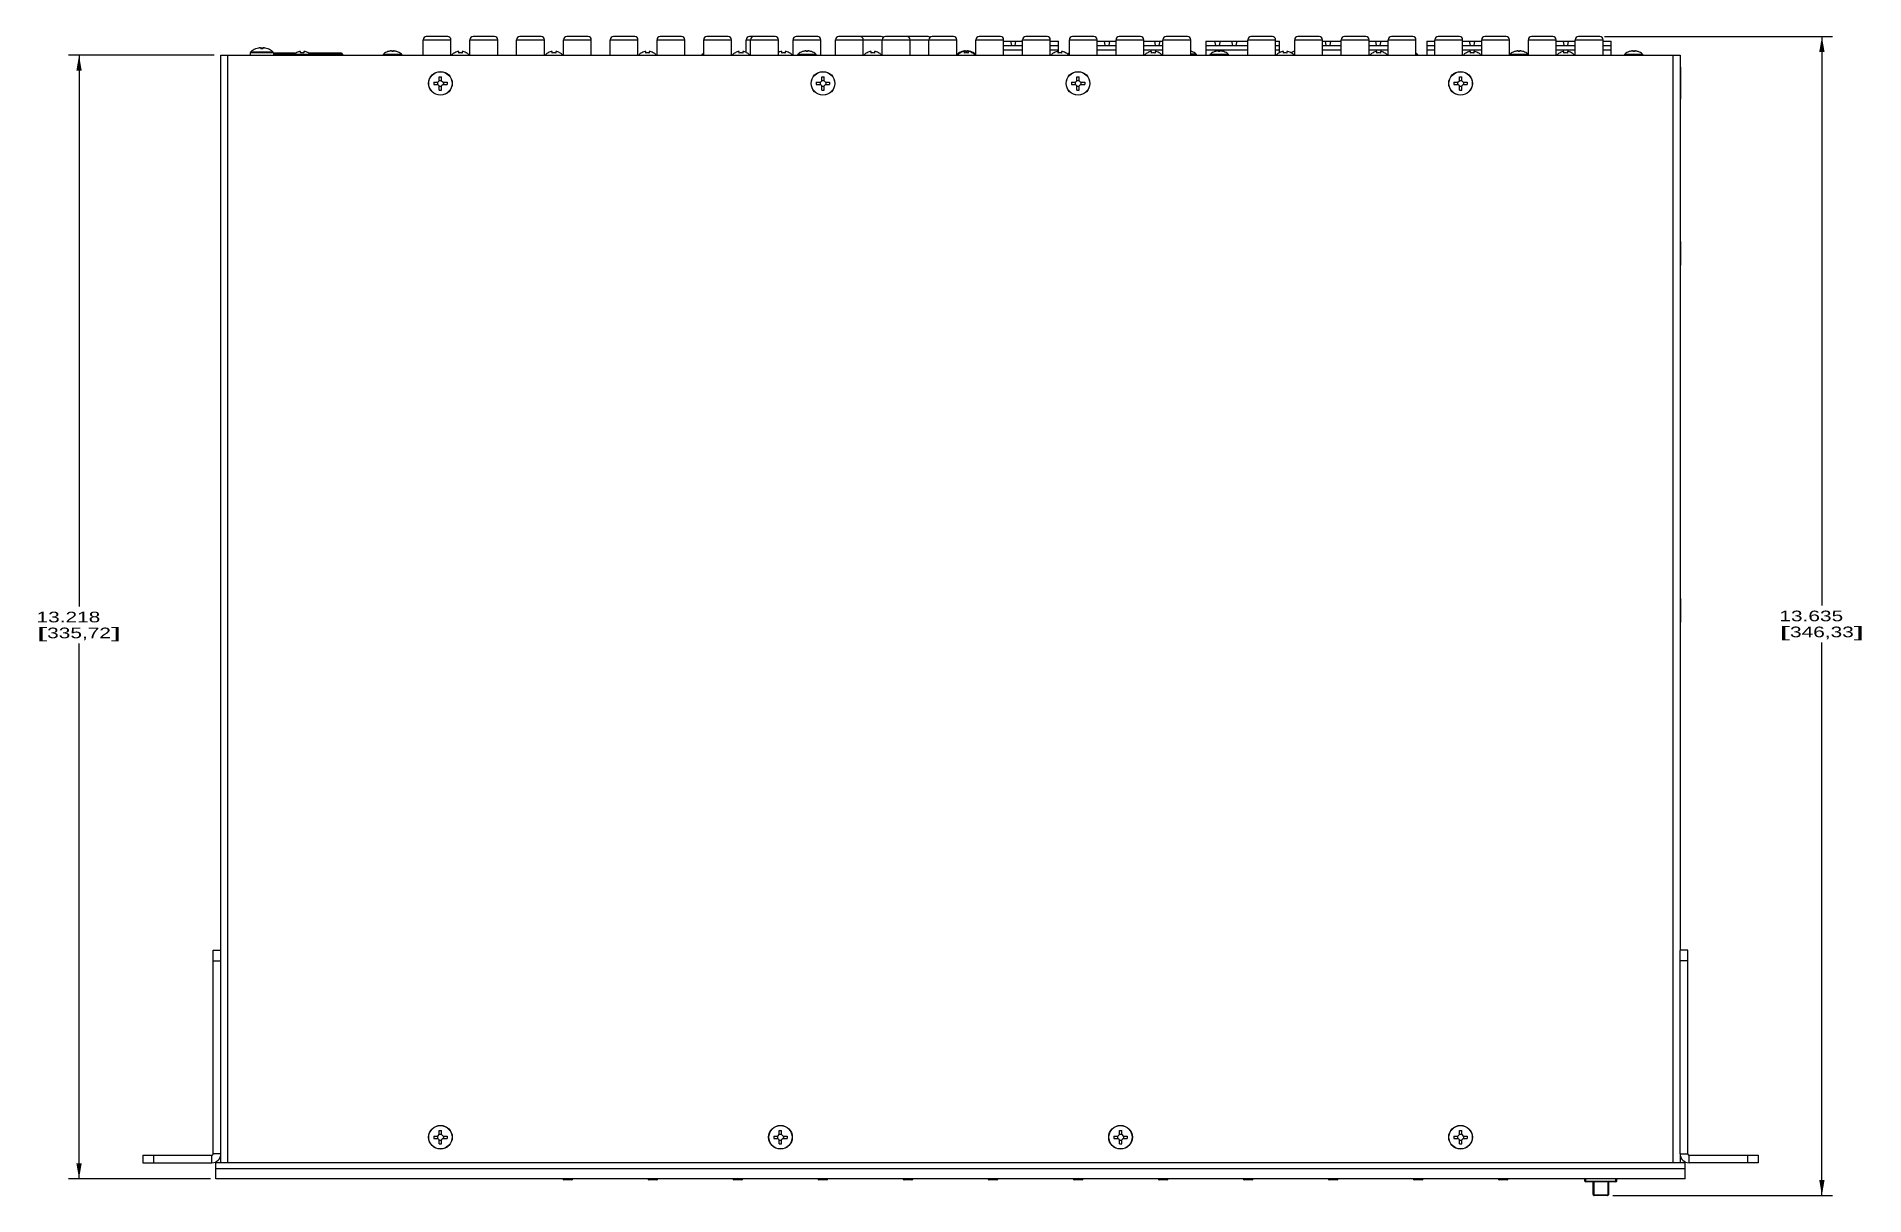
# Model space of a CAD drawing. Header units: inches. Extents: x -3.6 to 47.6, y 1.8 to 32.
# Drawn here: x 11.46 to 32.96, y 18.4 to 32.04 of the extents above; entities that cross this region are included whole.
import ezdxf
from ezdxf.enums import TextEntityAlignment as Align

# ---------------------------------------------------------------- set-up
doc = ezdxf.new("R2010")
doc.units = ezdxf.units.IN
doc.header["$LTSCALE"] = 2.42
doc.header["$MEASUREMENT"] = 0
doc.layers.get('0').update_dxf_attribs({"linetype": 'CONTINUOUS'})
doc.layers.add('DIM', color=7, linetype='CONTINUOUS')
doc.styles.get("Standard").update_dxf_attribs({"font": 'arial'})
doc.dimstyles.new('DIMSTYLE_1', dxfattribs={"dimtxt": 0.125, "dimasz": 0.18, "dimexe": 0.125, "dimexo": 0.0625, "dimgap": 0.0625, "dimtad": 0, "dimtih": 1, "dimtoh": 1, "dimdec": 3, "dimzin": 4, "dimdsep": 46, "dimtxsty": 'STANDARD', "dimblk": '_FILLED', "dimblk1": '_FILLED', "dimblk2": '_FILLED', "dimcen": 0.09, "dimadec": 0, "dimazin": 0, "dimtp": 0.003, "dimtm": 0.003, "dimtfac": 1, "dimtdec": 3, "dimtofl": 0, "dimtmove": 0, "dimatfit": 3, "dimldrblk": '_FILLED', "dimfxl": 1, "dimtolj": 1, "dimtzin": 4, "dimarcsym": 0})

msp = doc.modelspace()

# ---------------------------------------------------------------- blocks, each defined once
blk = doc.blocks.new('_FILLED')
at = {"color": 0, "linetype": 'ByBlock'}
blk.add_solid([(0, 0), (-1, 0.1736), (-1, -0.1736)], dxfattribs=at)
blk = doc.blocks.new('*D7')
at = {"layer": 'DIM', "color": 7, "linetype": 'Continuous'}
for p, q in [((13.547, 31.817), (11.834, 31.817)), ((11.959, 31.817), (11.959, 25.333)), ((11.959, 18.599), (11.959, 24.895)), ((13.507, 18.599), (11.834, 18.599))]:
    blk.add_line(p, q, dxfattribs=at)
at = {"layer": 'DIM', "color": 7, "linetype": 'Continuous', "xscale": 0.18, "yscale": 0.18, "zscale": 0.18}
for p, rotation in [((11.959, 31.817), 90), ((11.959, 18.599), 270)]:
    blk.add_blockref('_FILLED', p, dxfattribs=dict(at, rotation=rotation))
at = {"layer": 'DIM', "color": 7, "linetype": 'Continuous'}
for s, width, p, p2 in [('13.218', 1.404215, (11.459, 25.145), (12.209, 25.145)), ('[', 2.57645, (11.459, 24.958), (11.584, 24.958)), ('335,72', 1.404215, (11.584, 24.958), (12.334, 24.958)), (']', 2.57645, (12.334, 24.958), (12.459, 24.958))]:
    blk.add_text(s, height=0.125, dxfattribs=dict(at, width=width)).set_placement(p, p2, align=Align.FIT)
blk = doc.blocks.new('*D8')
at = {"layer": 'DIM', "color": 7, "linetype": 'Continuous'}
for p, q in [((29.902, 32.037), (32.584, 32.037)), ((32.459, 32.037), (32.459, 25.345)), ((32.459, 18.403), (32.459, 24.908)), ((29.999, 18.403), (32.584, 18.403))]:
    blk.add_line(p, q, dxfattribs=at)
at = {"layer": 'DIM', "color": 7, "linetype": 'Continuous', "xscale": 0.18, "yscale": 0.18, "zscale": 0.18}
for p, rotation in [((32.459, 32.037), 90), ((32.459, 18.403), 270)]:
    blk.add_blockref('_FILLED', p, dxfattribs=dict(at, rotation=rotation))
at = {"layer": 'DIM', "color": 7, "linetype": 'Continuous'}
for s, width, p, p2 in [('13.635', 1.404215, (31.959, 25.158), (32.709, 25.158)), ('[', 2.57645, (31.959, 24.97), (32.084, 24.97)), ('346,33', 1.404215, (32.084, 24.97), (32.834, 24.97)), (']', 2.57645, (32.834, 24.97), (32.959, 24.97))]:
    blk.add_text(s, height=0.125, dxfattribs=dict(at, width=width)).set_placement(p, p2, align=Align.FIT)

# ---------------------------------------------------------------- dimensions: what is measured, and where the dimension line sits
at = {"layer": 'DIM', "color": 7, "linetype": 'Continuous'}
for base, p1, p2, picture, middle in [((32.4593, 32.0375), (29.9367, 18.4025), (29.839, 32.0375), '*D8', (32.4593, 25.1263)), ((11.9593065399, 31.8165383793), (13.5693065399, 18.5990383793), (13.6091391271, 31.8165383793), '*D7', (11.9593065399, 25.1140383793))]:
    dim = msp.add_linear_dim(base=base, p1=p1, p2=p2, angle=90, dimstyle='DIMSTYLE_1', dxfattribs=at)
    dim.commit()
    dim.dimension.update_dxf_attribs({"geometry": picture, "text_midpoint": middle, "dimtype": 160})

# ---------------------------------------------------------------- linework, layer by layer
at = {"color": 7, "linetype": 'Continuous'}
for p, q in [((16.2957, 32.0375), (16.0437, 32.0375)), ((16.8469, 32.0375), (16.5949, 32.0375)), ((17.3957, 32.0375), (17.1437, 32.0375)), ((17.9469, 32.0375), (17.6949, 32.0375)), ((18.4957, 32.0375), (18.2437, 32.0375)), ((19.0469, 32.0375), (18.7949, 32.0375)), ((19.5957, 32.0375), (19.3437, 32.0375)), ((20.1469, 32.0375), (19.8437, 32.0375)), ((20.6469, 32.0375), (20.3949, 32.0375)), ((21.3957, 32.0375), (20.8937, 32.0375)), ((21.9469, 32.0375), (21.4449, 32.0375)), ((22.2457, 32.0375), (21.9937, 32.0375)), ((22.7969, 32.0375), (22.5449, 32.0375)), ((23.3457, 32.0375), (23.0937, 32.0375)), ((23.8969, 32.0375), (23.6449, 32.0375)), ((24.4457, 32.0375), (24.1937, 32.0375)), ((24.9969, 32.0375), (24.7449, 32.0375)), ((25.9957, 32.0375), (25.7437, 32.0375)), ((26.5469, 32.0375), (26.2949, 32.0375)), ((27.0957, 32.0375), (26.8437, 32.0375)), ((27.6469, 32.0375), (27.3949, 32.0375)), ((28.1957, 32.0375), (27.9437, 32.0375)), ((28.7469, 32.0375), (28.4949, 32.0375)), ((29.2957, 32.0375), (29.0437, 32.0375)), ((29.8469, 32.0375), (29.5949, 32.0375)), ((13.9733, 31.8471), (13.9733, 31.8165)), ((14.2453, 31.8471), (13.9733, 31.8471)), ((13.9792, 31.8595), (14.2394, 31.8595)), ((14.0362, 31.892), (14.036, 31.8923)), ((14.1229, 31.9025), (14.0957, 31.9025)), ((14.0963, 31.9015), (14.0963, 31.892)), ((14.1223, 31.9015), (14.1223, 31.892)), ((14.1826, 31.8923), (14.1824, 31.892)), ((14.2453, 31.8471), (14.2453, 31.8165)), ((14.5023, 31.8406), (14.2453, 31.8406)), ((14.2453, 31.8288), (14.486, 31.8288)), ((14.481, 31.8244), (14.481, 31.8165)), ((14.481, 31.8165), (14.481, 31.8244)), ((14.6877, 31.8244), (14.481, 31.8244)), ((14.5075, 31.8429), (14.5075, 31.8438)), ((14.5644, 31.8446), (14.5644, 31.8603)), ((14.6042, 31.8603), (14.6042, 31.8446)), ((14.6611, 31.8438), (14.6611, 31.8429)), ((15.0449, 31.8406), (14.6663, 31.8406)), ((14.6826, 31.8288), (15.0567, 31.8288)), ((14.6877, 31.8244), (14.6877, 31.8165)), ((14.6877, 31.8165), (14.6877, 31.8244)), ((15.0174, 31.8406), (15.0174, 31.8165)), ((15.0567, 31.8288), (15.0567, 31.8165)), ((15.5407, 31.832), (15.7499, 31.832)), ((15.5921, 31.8603), (15.592, 31.8605)), ((15.6546, 31.8665), (15.636, 31.8665)), ((15.6368, 31.8653), (15.6368, 31.8603)), ((15.6538, 31.8653), (15.6538, 31.8603)), ((15.6987, 31.8605), (15.6986, 31.8603)), ((16.0063, 31.8165), (16.0063, 32.0001)), ((16.0063, 32.0001), (16.3331, 32.0001)), ((16.3331, 31.8165), (16.3331, 32.0001)), ((16.3685, 31.8415), (16.3685, 31.8426)), ((16.4254, 31.8435), (16.4254, 31.8609)), ((16.4652, 31.8609), (16.4652, 31.8435)), ((16.5221, 31.8426), (16.5221, 31.8415)), ((16.5575, 31.8165), (16.5575, 32.0001)), ((16.5575, 32.0001), (16.8843, 32.0001)), ((16.8843, 31.8165), (16.8843, 32.0001)), ((17.1063, 31.8165), (17.1063, 32.0001)), ((17.1063, 32.0001), (17.4331, 32.0001)), ((17.4331, 31.8165), (17.4331, 32.0001)), ((17.4685, 31.8415), (17.4685, 31.8426)), ((17.5254, 31.8435), (17.5254, 31.8609)), ((17.5652, 31.8609), (17.5652, 31.8435)), ((17.6221, 31.8426), (17.6221, 31.8415)), ((17.6575, 31.8165), (17.6575, 32.0001)), ((17.6575, 32.0001), (17.9843, 32.0001)), ((17.9843, 31.8165), (17.9843, 32.0001)), ((18.2063, 31.8165), (18.2063, 32.0001)), ((18.2063, 32.0001), (18.5331, 32.0001)), ((18.5331, 31.8165), (18.5331, 32.0001)), ((18.5685, 31.8415), (18.5685, 31.8426)), ((18.6254, 31.8435), (18.6254, 31.8609)), ((18.6652, 31.8609), (18.6652, 31.8435)), ((18.7221, 31.8426), (18.7221, 31.8415)), ((18.7575, 31.8165), (18.7575, 32.0001)), ((18.7575, 32.0001), (19.0843, 32.0001)), ((19.0843, 31.8165), (19.0843, 32.0001)), ((19.2907, 31.832), (19.3063, 31.832)), ((19.3063, 31.8165), (19.3063, 32.0001)), ((19.3063, 32.0001), (19.6331, 32.0001)), ((19.6331, 31.8165), (19.6331, 32.0001)), ((19.6685, 31.8415), (19.6685, 31.8426)), ((19.7254, 31.8435), (19.7254, 31.8609)), ((19.7652, 31.8609), (19.7652, 31.8435)), ((19.8063, 31.8504), (19.8063, 32.0001)), ((19.8063, 32.0001), (20.1843, 32.0001)), ((19.8221, 31.8426), (19.8221, 31.8415)), ((19.8575, 31.8165), (19.8575, 32.0001)), ((20.1843, 31.8165), (20.1843, 32.0001)), ((20.2254, 31.8435), (20.2254, 31.8609)), ((20.2652, 31.8609), (20.2652, 31.8435)), ((20.3221, 31.8426), (20.3221, 31.8415)), ((20.3575, 31.8165), (20.3575, 32.0001)), ((20.3575, 32.0001), (20.6843, 32.0001)), ((20.4157, 31.832), (20.6249, 31.832)), ((20.4671, 31.8603), (20.467, 31.8605)), ((20.5296, 31.8665), (20.511, 31.8665)), ((20.5118, 31.8653), (20.5118, 31.8603)), ((20.5288, 31.8653), (20.5288, 31.8603)), ((20.5737, 31.8605), (20.5736, 31.8603)), ((20.6843, 31.8165), (20.6843, 32.0001)), ((20.8563, 31.8165), (20.8563, 32.0001)), ((20.8563, 32.0001), (22.2831, 32.0001)), ((21.1831, 31.8165), (21.1831, 32.0001)), ((21.2185, 31.8415), (21.2185, 31.8426)), ((21.2754, 31.8435), (21.2754, 31.8609)), ((21.3152, 31.8609), (21.3152, 31.8435)), ((21.3721, 31.8426), (21.3721, 31.8415)), ((21.4075, 31.8165), (21.4075, 32.0001)), ((21.7343, 31.8165), (21.7343, 32.0001)), ((21.9563, 31.8165), (21.9563, 32.0001)), ((22.2831, 31.8165), (22.2831, 32.0001)), ((22.2907, 31.832), (22.3044, 31.832)), ((22.3185, 31.8415), (22.3185, 31.8426)), ((22.3421, 31.8603), (22.342, 31.8605)), ((22.3754, 31.8435), (22.3754, 31.8609)), ((22.4046, 31.8665), (22.386, 31.8665)), ((22.3868, 31.8653), (22.3868, 31.8603)), ((22.4038, 31.8653), (22.4038, 31.8603)), ((22.4152, 31.8609), (22.4152, 31.8435)), ((22.4487, 31.8605), (22.4486, 31.8603)), ((22.4721, 31.8426), (22.4721, 31.8415)), ((22.4999, 31.832), (22.4863, 31.832)), ((22.5075, 31.8165), (22.5075, 32.0001)), ((22.5075, 32.0001), (22.8343, 32.0001)), ((22.8343, 31.8165), (22.8343, 32.0001)), ((22.8343, 31.9825), (23.0563, 31.9825)), ((22.8343, 31.9325), (23.0563, 31.9325)), ((22.8343, 31.8825), (23.0563, 31.8825)), ((22.9153, 31.9825), (22.9253, 31.9325)), ((22.9753, 31.9825), (22.9653, 31.9325)), ((23.0563, 31.8165), (23.0563, 32.0001)), ((23.0563, 32.0001), (23.3831, 32.0001)), ((23.3831, 31.8165), (23.3831, 32.0001)), ((23.3831, 31.9825), (23.4783, 31.9825)), ((23.3831, 31.9325), (23.4783, 31.9325)), ((23.3831, 31.8825), (23.4783, 31.8825)), ((23.4185, 31.8415), (23.4185, 31.8426)), ((23.4754, 31.8435), (23.4754, 31.8609)), ((23.4783, 31.8439), (23.4783, 31.9825)), ((23.5152, 31.8609), (23.5152, 31.8435)), ((23.5721, 31.8426), (23.5721, 31.8415)), ((23.5907, 31.832), (23.6075, 31.832)), ((23.6075, 31.8165), (23.6075, 32.0001)), ((23.6075, 32.0001), (23.9343, 32.0001)), ((23.9343, 31.8165), (23.9343, 32.0001)), ((23.9343, 31.9825), (24.1563, 31.9825)), ((23.9343, 31.9325), (24.1563, 31.9325)), ((23.9343, 31.8825), (24.1563, 31.8825)), ((24.0298, 31.9325), (24.0198, 31.9825)), ((24.0798, 31.9825), (24.0698, 31.9325)), ((24.1563, 31.8165), (24.1563, 32.0001)), ((24.1563, 32.0001), (24.4831, 32.0001)), ((24.4831, 31.8165), (24.4831, 32.0001)), ((24.4831, 31.9825), (24.7075, 31.9825)), ((24.4831, 31.9325), (24.7075, 31.9325)), ((24.4831, 31.8825), (24.7075, 31.8825)), ((24.5185, 31.8415), (24.5185, 31.8426)), ((24.5754, 31.8435), (24.5754, 31.8609)), ((24.6208, 31.9325), (24.6108, 31.9825)), ((24.6152, 31.8609), (24.6152, 31.8435)), ((24.6708, 31.9825), (24.6608, 31.9325)), ((24.6721, 31.8426), (24.6721, 31.8415)), ((24.7075, 31.8165), (24.7075, 32.0001)), ((24.7075, 32.0001), (25.0343, 32.0001)), ((25.0343, 31.8165), (25.0343, 32.0001)), ((25.0999, 31.832), (25.0343, 31.832)), ((25.0487, 31.8605), (25.0486, 31.8603)), ((25.2123, 31.9825), (25.2123, 31.8165)), ((25.2123, 31.9825), (25.7063, 31.9825)), ((25.2123, 31.9325), (25.7063, 31.9325)), ((25.2123, 31.8825), (25.7063, 31.8825)), ((25.2657, 31.832), (25.4749, 31.832)), ((25.3171, 31.8603), (25.317, 31.8605)), ((25.3298, 31.9325), (25.3198, 31.9825)), ((25.3796, 31.8665), (25.361, 31.8665)), ((25.3618, 31.8653), (25.3618, 31.8603)), ((25.3798, 31.9825), (25.3698, 31.9325)), ((25.3788, 31.8653), (25.3788, 31.8603)), ((25.4237, 31.8605), (25.4236, 31.8603)), ((25.5153, 31.9825), (25.5253, 31.9325)), ((25.5753, 31.9825), (25.5653, 31.9325)), ((25.7063, 31.8165), (25.7063, 32.0001)), ((25.7063, 32.0001), (26.0331, 32.0001)), ((26.0331, 31.8165), (26.0331, 32.0001)), ((26.0331, 31.9825), (26.0783, 31.9825)), ((26.0331, 31.9325), (26.0783, 31.9325)), ((26.0331, 31.8825), (26.0783, 31.8825)), ((26.0685, 31.8415), (26.0685, 31.8426)), ((26.0783, 31.8474), (26.0783, 31.9825)), ((26.1254, 31.8435), (26.1254, 31.8609)), ((26.1652, 31.8609), (26.1652, 31.8435)), ((26.2221, 31.8426), (26.2221, 31.8415)), ((26.2363, 31.832), (26.2575, 31.832)), ((26.2421, 31.8603), (26.242, 31.8605)), ((26.2575, 31.8165), (26.2575, 32.0001)), ((26.2575, 32.0001), (26.5843, 32.0001)), ((26.5843, 31.8165), (26.5843, 32.0001)), ((26.5843, 31.9825), (26.8063, 31.9825)), ((26.5843, 31.9325), (26.8063, 31.9325)), ((26.5843, 31.8825), (26.8063, 31.8825)), ((26.6298, 31.9325), (26.6198, 31.9825)), ((26.6798, 31.9825), (26.6698, 31.9325)), ((26.8063, 31.8165), (26.8063, 32.0001)), ((26.8063, 32.0001), (27.1331, 32.0001)), ((27.1331, 31.8165), (27.1331, 32.0001)), ((27.1331, 31.9825), (27.3575, 31.9825)), ((27.1331, 31.9325), (27.3575, 31.9325)), ((27.1331, 31.8825), (27.3575, 31.8825)), ((27.1685, 31.8415), (27.1685, 31.8426)), ((27.2208, 31.9325), (27.2108, 31.9825)), ((27.2254, 31.8435), (27.2254, 31.8609)), ((27.2708, 31.9825), (27.2608, 31.9325)), ((27.2652, 31.8609), (27.2652, 31.8435)), ((27.3221, 31.8426), (27.3221, 31.8415)), ((27.3575, 31.8165), (27.3575, 32.0001)), ((27.3575, 32.0001), (27.6843, 32.0001)), ((27.6843, 31.8165), (27.6843, 32.0001)), ((27.6999, 31.832), (27.6843, 31.832)), ((27.8123, 31.9825), (27.8123, 31.8165)), ((27.8123, 31.9825), (27.9063, 31.9825)), ((27.8123, 31.9325), (27.9063, 31.9325)), ((27.8123, 31.8825), (27.9063, 31.8825)), ((27.9063, 31.8165), (27.9063, 32.0001)), ((27.9063, 32.0001), (28.2331, 32.0001)), ((28.2331, 31.8165), (28.2331, 32.0001)), ((28.2331, 31.9825), (28.4575, 31.9825)), ((28.2331, 31.9325), (28.4575, 31.9325)), ((28.2331, 31.8825), (28.4575, 31.8825)), ((28.2685, 31.8415), (28.2685, 31.8426)), ((28.3238, 31.9325), (28.3138, 31.9825)), ((28.3254, 31.8435), (28.3254, 31.8609)), ((28.3738, 31.9825), (28.3638, 31.9325)), ((28.3652, 31.8609), (28.3652, 31.8435)), ((28.4221, 31.8426), (28.4221, 31.8415)), ((28.4575, 31.8165), (28.4575, 32.0001)), ((28.4575, 32.0001), (28.7843, 32.0001)), ((28.7843, 31.8165), (28.7843, 32.0001)), ((28.7907, 31.832), (28.9999, 31.832)), ((28.8421, 31.8603), (28.842, 31.8605)), ((28.9046, 31.8665), (28.886, 31.8665)), ((28.8868, 31.8653), (28.8868, 31.8603)), ((28.9038, 31.8653), (28.9038, 31.8603)), ((28.9487, 31.8605), (28.9486, 31.8603)), ((29.0063, 31.8165), (29.0063, 32.0001)), ((29.0063, 32.0001), (29.3331, 32.0001)), ((29.3331, 31.8165), (29.3331, 32.0001)), ((29.3331, 31.9825), (29.5575, 31.9825)), ((29.3331, 31.9325), (29.5575, 31.9325)), ((29.3331, 31.8825), (29.5575, 31.8825)), ((29.3685, 31.8415), (29.3685, 31.8426)), ((29.4153, 31.9825), (29.4253, 31.9325)), ((29.4254, 31.8435), (29.4254, 31.8609)), ((29.4652, 31.8609), (29.4652, 31.8435)), ((29.4753, 31.9825), (29.4653, 31.9325)), ((29.5221, 31.8426), (29.5221, 31.8415)), ((29.5575, 32.0001), (29.8843, 32.0001)), ((29.5575, 31.8165), (29.5575, 32.0001)), ((29.8843, 31.8165), (29.8843, 32.0001)), ((29.8843, 31.9825), (29.9783, 31.9825)), ((29.8843, 31.9325), (29.9783, 31.9325)), ((29.8843, 31.8825), (29.9783, 31.8825)), ((29.9783, 31.8165), (29.9783, 31.9825)), ((30.1407, 31.832), (30.3499, 31.832)), ((30.1921, 31.8603), (30.192, 31.8605)), ((30.2546, 31.8665), (30.236, 31.8665)), ((30.2368, 31.8653), (30.2368, 31.8603)), ((30.2538, 31.8653), (30.2538, 31.8603)), ((30.2987, 31.8605), (30.2986, 31.8603)), ((13.6248, 31.6241), (13.6248, 31.349)), ((13.6278, 21.2839), (13.6278, 31.8165)), ((13.6278, 31.8165), (30.7908, 31.8165)), ((13.7078, 18.7865), (13.7078, 31.8165)), ((15.7558, 31.8196), (15.5348, 31.8196)), ((19.3063, 31.8196), (19.2848, 31.8196)), ((20.6308, 31.8196), (20.4098, 31.8196)), ((22.2915, 31.8196), (22.2848, 31.8196)), ((22.5058, 31.8196), (22.4991, 31.8196)), ((23.6075, 31.8196), (23.5991, 31.8196)), ((25.1058, 31.8196), (25.0343, 31.8196)), ((25.4808, 31.8196), (25.2598, 31.8196)), ((26.2575, 31.8196), (26.2491, 31.8196)), ((27.7058, 31.8196), (27.6843, 31.8196)), ((29.0058, 31.8196), (28.7848, 31.8196)), ((30.3558, 31.8196), (30.1348, 31.8196)), ((30.7108, 18.7865), (30.7108, 31.8165)), ((30.7908, 31.8165), (30.7908, 21.2839)), ((30.7908, 31.6765), (30.7958, 31.6765)), ((30.7938, 31.6241), (30.7938, 31.349)), ((30.7958, 31.6765), (30.7958, 31.3015)), ((16.1307, 31.5005), (16.1307, 31.4725)), ((16.1307, 31.5005), (16.1785, 31.5005)), ((16.1307, 31.4725), (16.1785, 31.4725)), ((16.1745, 31.5005), (16.1745, 31.4725)), ((16.1785, 31.5005), (16.1953, 31.5173)), ((16.1953, 31.4558), (16.1785, 31.4725)), ((16.1953, 31.5173), (16.1953, 31.5652)), ((16.1953, 31.5652), (16.2233, 31.5652)), ((16.1953, 31.5213), (16.2233, 31.5213)), ((16.1953, 31.4079), (16.1953, 31.4558)), ((16.1953, 31.4518), (16.2233, 31.4518)), ((16.1953, 31.4079), (16.2233, 31.4079)), ((16.2233, 31.5173), (16.2233, 31.5652)), ((16.2233, 31.5173), (16.2401, 31.5005)), ((16.2401, 31.4725), (16.2233, 31.4558)), ((16.2233, 31.4079), (16.2233, 31.4558)), ((16.2401, 31.5005), (16.288, 31.5005)), ((16.2401, 31.4725), (16.288, 31.4725)), ((16.2441, 31.5005), (16.2441, 31.4725)), ((16.288, 31.5005), (16.288, 31.4725)), ((20.6307, 31.5005), (20.6307, 31.4725)), ((20.6307, 31.5005), (20.6785, 31.5005)), ((20.6307, 31.4725), (20.6785, 31.4725)), ((20.6745, 31.5005), (20.6745, 31.4725)), ((20.6785, 31.5005), (20.6953, 31.5173)), ((20.6953, 31.4558), (20.6785, 31.4725)), ((20.6953, 31.5173), (20.6953, 31.5652)), ((20.6953, 31.5652), (20.7233, 31.5652)), ((20.6953, 31.5213), (20.7233, 31.5213)), ((20.6953, 31.4079), (20.6953, 31.4558)), ((20.6953, 31.4518), (20.7233, 31.4518)), ((20.6953, 31.4079), (20.7233, 31.4079)), ((20.7233, 31.5173), (20.7233, 31.5652)), ((20.7233, 31.5173), (20.7401, 31.5005)), ((20.7401, 31.4725), (20.7233, 31.4558)), ((20.7233, 31.4079), (20.7233, 31.4558)), ((20.7401, 31.5005), (20.788, 31.5005)), ((20.7401, 31.4725), (20.788, 31.4725)), ((20.7441, 31.5005), (20.7441, 31.4725)), ((20.788, 31.5005), (20.788, 31.4725)), ((23.6307, 31.5005), (23.6307, 31.4725)), ((23.6307, 31.5005), (23.6785, 31.5005)), ((23.6307, 31.4725), (23.6785, 31.4725)), ((23.6745, 31.5005), (23.6745, 31.4725)), ((23.6785, 31.5005), (23.6953, 31.5173)), ((23.6953, 31.4558), (23.6785, 31.4725)), ((23.6953, 31.5173), (23.6953, 31.5652)), ((23.6953, 31.5652), (23.7233, 31.5652)), ((23.6953, 31.5213), (23.7233, 31.5213)), ((23.6953, 31.4079), (23.6953, 31.4558)), ((23.6953, 31.4518), (23.7233, 31.4518)), ((23.6953, 31.4079), (23.7233, 31.4079)), ((23.7233, 31.5173), (23.7233, 31.5652)), ((23.7233, 31.5173), (23.7401, 31.5005)), ((23.7401, 31.4725), (23.7233, 31.4558)), ((23.7233, 31.4079), (23.7233, 31.4558)), ((23.7401, 31.5005), (23.788, 31.5005)), ((23.7401, 31.4725), (23.788, 31.4725)), ((23.7441, 31.5005), (23.7441, 31.4725)), ((23.788, 31.5005), (23.788, 31.4725)), ((28.1307, 31.5005), (28.1307, 31.4725)), ((28.1307, 31.5005), (28.1785, 31.5005)), ((28.1307, 31.4725), (28.1785, 31.4725)), ((28.1745, 31.5005), (28.1745, 31.4725)), ((28.1785, 31.5005), (28.1953, 31.5173)), ((28.1953, 31.4558), (28.1785, 31.4725)), ((28.1953, 31.5173), (28.1953, 31.5652)), ((28.1953, 31.5652), (28.2233, 31.5652)), ((28.1953, 31.5213), (28.2233, 31.5213)), ((28.1953, 31.4079), (28.1953, 31.4558)), ((28.1953, 31.4518), (28.2233, 31.4518)), ((28.1953, 31.4079), (28.2233, 31.4079)), ((28.2233, 31.5173), (28.2233, 31.5652)), ((28.2233, 31.5173), (28.2401, 31.5005)), ((28.2401, 31.4725), (28.2233, 31.4558)), ((28.2233, 31.4079), (28.2233, 31.4558)), ((28.2401, 31.5005), (28.288, 31.5005)), ((28.2401, 31.4725), (28.288, 31.4725)), ((28.2441, 31.5005), (28.2441, 31.4725)), ((28.288, 31.5005), (28.288, 31.4725)), ((30.7908, 31.3015), (30.7958, 31.3015)), ((13.6248, 29.6241), (13.6248, 29.349)), ((30.7938, 29.6241), (30.7938, 29.349)), ((13.6248, 25.4241), (13.6248, 25.149)), ((30.7938, 25.4241), (30.7938, 25.149)), ((13.5381, 18.8922), (13.5381, 21.2865)), ((13.5381, 21.2865), (13.6278, 21.2865)), ((30.8805, 21.2865), (30.7908, 21.2865)), ((30.8805, 18.8922), (30.8805, 21.2865)), ((13.5381, 21.1615), (13.6278, 21.1615)), ((13.6278, 18.8922), (13.6278, 21.2839)), ((30.7908, 18.8922), (30.7908, 21.2839)), ((30.8805, 21.1615), (30.7908, 21.1615)), ((16.1953, 19.1173), (16.1953, 19.1652)), ((16.1953, 19.1652), (16.2233, 19.1652)), ((16.2233, 19.1173), (16.2233, 19.1652)), ((20.1953, 19.1652), (20.2233, 19.1652)), ((20.1953, 19.1173), (20.1953, 19.1652)), ((20.2233, 19.1173), (20.2233, 19.1652)), ((24.1953, 19.1652), (24.2233, 19.1652)), ((24.1953, 19.1173), (24.1953, 19.1652)), ((24.2233, 19.1173), (24.2233, 19.1652)), ((28.1953, 19.1652), (28.2233, 19.1652)), ((28.1953, 19.1173), (28.1953, 19.1652)), ((28.2233, 19.1173), (28.2233, 19.1652)), ((16.1307, 19.1005), (16.1307, 19.0725)), ((16.1307, 19.1005), (16.1785, 19.1005)), ((16.1307, 19.0725), (16.1785, 19.0725)), ((16.1745, 19.1005), (16.1745, 19.0725)), ((16.1785, 19.1005), (16.1953, 19.1173)), ((16.1953, 19.0558), (16.1785, 19.0725)), ((16.1953, 19.1213), (16.2233, 19.1213)), ((16.1953, 19.0079), (16.1953, 19.0558)), ((16.1953, 19.0518), (16.2233, 19.0518)), ((16.1953, 19.0079), (16.2233, 19.0079)), ((16.2233, 19.1173), (16.2401, 19.1005)), ((16.2401, 19.0725), (16.2233, 19.0558)), ((16.2233, 19.0079), (16.2233, 19.0558)), ((16.2401, 19.1005), (16.288, 19.1005)), ((16.2401, 19.0725), (16.288, 19.0725)), ((16.2441, 19.1005), (16.2441, 19.0725)), ((16.288, 19.1005), (16.288, 19.0725)), ((20.1307, 19.1005), (20.1785, 19.1005)), ((20.1307, 19.1005), (20.1307, 19.0725)), ((20.1307, 19.0725), (20.1785, 19.0725)), ((20.1745, 19.1005), (20.1745, 19.0725)), ((20.1785, 19.1005), (20.1953, 19.1173)), ((20.1953, 19.0558), (20.1785, 19.0725)), ((20.1953, 19.1213), (20.2233, 19.1213)), ((20.1953, 19.0079), (20.1953, 19.0558)), ((20.1953, 19.0518), (20.2233, 19.0518)), ((20.1953, 19.0079), (20.2233, 19.0079)), ((20.2233, 19.1173), (20.2401, 19.1005)), ((20.2401, 19.0725), (20.2233, 19.0558)), ((20.2233, 19.0079), (20.2233, 19.0558)), ((20.2401, 19.1005), (20.288, 19.1005)), ((20.2401, 19.0725), (20.288, 19.0725)), ((20.2441, 19.1005), (20.2441, 19.0725)), ((20.288, 19.1005), (20.288, 19.0725)), ((24.1307, 19.1005), (24.1785, 19.1005)), ((24.1307, 19.1005), (24.1307, 19.0725)), ((24.1307, 19.0725), (24.1785, 19.0725)), ((24.1745, 19.1005), (24.1745, 19.0725)), ((24.1785, 19.1005), (24.1953, 19.1173)), ((24.1953, 19.0558), (24.1785, 19.0725)), ((24.1953, 19.1213), (24.2233, 19.1213)), ((24.1953, 19.0079), (24.1953, 19.0558)), ((24.1953, 19.0518), (24.2233, 19.0518)), ((24.1953, 19.0079), (24.2233, 19.0079)), ((24.2233, 19.1173), (24.2401, 19.1005)), ((24.2401, 19.0725), (24.2233, 19.0558)), ((24.2233, 19.0079), (24.2233, 19.0558)), ((24.2401, 19.1005), (24.288, 19.1005)), ((24.2401, 19.0725), (24.288, 19.0725)), ((24.2441, 19.1005), (24.2441, 19.0725)), ((24.288, 19.1005), (24.288, 19.0725)), ((28.1307, 19.1005), (28.1785, 19.1005)), ((28.1307, 19.1005), (28.1307, 19.0725)), ((28.1307, 19.0725), (28.1785, 19.0725)), ((28.1745, 19.1005), (28.1745, 19.0725)), ((28.1785, 19.1005), (28.1953, 19.1173)), ((28.1953, 19.0558), (28.1785, 19.0725)), ((28.1953, 19.1213), (28.2233, 19.1213)), ((28.1953, 19.0079), (28.1953, 19.0558)), ((28.1953, 19.0518), (28.2233, 19.0518)), ((28.1953, 19.0079), (28.2233, 19.0079)), ((28.2233, 19.1173), (28.2401, 19.1005)), ((28.2401, 19.0725), (28.2233, 19.0558)), ((28.2233, 19.0079), (28.2233, 19.0558)), ((28.2401, 19.1005), (28.288, 19.1005)), ((28.2401, 19.0725), (28.288, 19.0725)), ((28.2441, 19.1005), (28.2441, 19.0725)), ((28.288, 19.1005), (28.288, 19.0725)), ((12.7093, 18.8762), (12.7093, 18.7865)), ((12.7093, 18.8762), (13.5221, 18.8762)), ((12.7093, 18.7865), (13.5221, 18.7865)), ((12.8343, 18.8762), (12.8343, 18.7865)), ((13.5221, 18.7865), (13.5221, 18.8762)), ((13.6278, 18.8922), (13.5381, 18.8922)), ((13.5693, 18.599), (13.5693, 18.7865)), ((30.8493, 18.7865), (13.5693, 18.7865)), ((30.8493, 18.7145), (13.5693, 18.7145)), ((13.6278, 18.7865), (13.6278, 18.8922)), ((30.7908, 18.8922), (30.8805, 18.8922)), ((30.7908, 18.8922), (30.7908, 18.7865)), ((30.8493, 18.599), (30.8493, 18.7865)), ((30.8965, 18.8762), (31.7093, 18.8762)), ((30.8965, 18.7865), (30.8965, 18.8762)), ((31.7093, 18.7865), (30.8965, 18.7865)), ((31.5843, 18.8762), (31.5843, 18.7865)), ((31.7093, 18.8762), (31.7093, 18.7865)), ((30.8493, 18.599), (13.5693, 18.599)), ((17.7562, 18.5867), (17.6624, 18.5867)), ((18.7562, 18.5867), (18.6624, 18.5867)), ((19.7562, 18.5867), (19.6624, 18.5867)), ((20.7562, 18.5867), (20.6624, 18.5867)), ((21.7562, 18.5867), (21.6624, 18.5867)), ((22.7562, 18.5867), (22.6624, 18.5867)), ((23.7562, 18.5867), (23.6624, 18.5867)), ((24.7562, 18.5867), (24.6624, 18.5867)), ((25.7562, 18.5867), (25.6624, 18.5867)), ((26.7562, 18.5867), (26.6624, 18.5867)), ((27.7562, 18.5867), (27.6624, 18.5867)), ((28.7562, 18.5867), (28.6624, 18.5867)), ((29.6723, 18.5715), (29.6723, 18.599)), ((29.6723, 18.5715), (30.0463, 18.5715)), ((29.6823, 18.5615), (29.6823, 18.599)), ((30.0363, 18.5615), (29.6823, 18.5615)), ((29.7688, 18.4129), (29.7688, 18.5615)), ((29.7788, 18.4074), (29.7788, 18.5615)), ((29.9398, 18.5615), (29.9398, 18.4074)), ((29.9498, 18.5615), (29.9498, 18.4129)), ((30.0363, 18.5615), (30.0363, 18.599)), ((30.0463, 18.5715), (30.0463, 18.599)), ((29.9367, 18.4048), (29.782, 18.4048)), ((29.782, 18.4048), (29.782, 18.402)), ((29.9367, 18.402), (29.782, 18.402)), ((29.9367, 18.402), (29.9367, 18.4048))]:
    msp.add_line(p, q, dxfattribs=at)
for points in [[(29.7732, 18.4047), (29.7735, 18.4045), (29.774, 18.4042), (29.7745, 18.4039), (29.775, 18.4036), (29.7756, 18.4034), (29.7762, 18.4031), (29.7768, 18.4029), (29.7774, 18.4027), (29.778, 18.4026), (29.7786, 18.4024), (29.7793, 18.4023), (29.78, 18.4022), (29.7807, 18.4021), (29.7815, 18.402), (29.782, 18.402)], [(29.9367, 18.402), (29.937, 18.402), (29.9377, 18.4021), (29.9385, 18.4021), (29.9392, 18.4022), (29.9398, 18.4024), (29.9405, 18.4025), (29.9411, 18.4027), (29.9417, 18.4029), (29.9423, 18.4031), (29.9429, 18.4033), (29.9435, 18.4036), (29.944, 18.4038), (29.9446, 18.4041), (29.9451, 18.4044), (29.9455, 18.4047)]]:
    msp.add_lwpolyline(points, dxfattribs=at)
for centre, radius in [((16.2093, 31.4865), 0.1395), ((16.2093, 31.4865), 0.1376), ((20.7093, 31.4865), 0.1395), ((20.7093, 31.4865), 0.1376), ((23.7093, 31.4865), 0.1395), ((23.7093, 31.4865), 0.1376), ((28.2093, 31.4865), 0.1395), ((28.2093, 31.4865), 0.1376), ((16.2093, 19.0865), 0.1395), ((16.2093, 19.0865), 0.1376), ((20.2093, 19.0865), 0.1395), ((20.2093, 19.0865), 0.1376), ((24.2093, 19.0865), 0.1395), ((24.2093, 19.0865), 0.1376), ((28.2093, 19.0865), 0.1395), ((28.2093, 19.0865), 0.1376)]:
    msp.add_circle(centre, radius, dxfattribs=at)
for centre, radius, start, end in [((16.0437, 32.0001), 0.0374, 90, 180), ((16.2957, 32.0001), 0.0374, 0, 90), ((16.5949, 32.0001), 0.0374, 90, 180), ((16.8469, 32.0001), 0.0374, 0, 90), ((17.1437, 32.0001), 0.0374, 90, 180), ((17.3957, 32.0001), 0.0374, 0, 90), ((17.6949, 32.0001), 0.0374, 90, 180), ((17.9469, 32.0001), 0.0374, 0, 90), ((18.2437, 32.0001), 0.0374, 90, 180), ((18.4957, 32.0001), 0.0374, 0, 90), ((18.7949, 32.0001), 0.0374, 90, 180), ((19.0469, 32.0001), 0.0374, 0, 90), ((19.3437, 32.0001), 0.0374, 90, 180), ((19.5957, 32.0001), 0.0374, 0, 90), ((19.8437, 32.0001), 0.0374, 90, 180), ((19.8949, 32.0001), 0.0374, 90, 180), ((20.1469, 32.0001), 0.0374, 0, 90), ((20.3949, 32.0001), 0.0374, 90, 180), ((20.6469, 32.0001), 0.0374, 0, 90), ((20.8937, 32.0001), 0.0374, 90, 180), ((21.1457, 32.0001), 0.0374, 0, 90), ((21.3957, 32.0001), 0.0374, 48.82561, 90), ((21.4449, 32.0001), 0.0374, 90, 180), ((21.6969, 32.0001), 0.0374, 0, 90), ((21.9469, 32.0001), 0.0374, 51.18997, 90), ((21.9937, 32.0001), 0.0374, 90, 180), ((22.2457, 32.0001), 0.0374, 0, 90), ((22.5449, 32.0001), 0.0374, 90, 180), ((22.7969, 32.0001), 0.0374, 0, 90), ((23.0937, 32.0001), 0.0374, 90, 180), ((23.3457, 32.0001), 0.0374, 0, 90), ((23.6449, 32.0001), 0.0374, 90, 180), ((23.8969, 32.0001), 0.0374, 0, 90), ((24.1937, 32.0001), 0.0374, 90, 180), ((24.4457, 32.0001), 0.0374, 0, 90), ((24.7449, 32.0001), 0.0374, 90, 180), ((24.9969, 32.0001), 0.0374, 0, 90), ((25.7437, 32.0001), 0.0374, 90, 180), ((25.9957, 32.0001), 0.0374, 0, 90), ((26.2949, 32.0001), 0.0374, 90, 180), ((26.5469, 32.0001), 0.0374, 0, 90), ((26.8437, 32.0001), 0.0374, 90, 180), ((27.0957, 32.0001), 0.0374, 0, 90), ((27.3949, 32.0001), 0.0374, 90, 180), ((27.6469, 32.0001), 0.0374, 0, 90), ((27.9437, 32.0001), 0.0374, 90, 180), ((28.1957, 32.0001), 0.0374, 0, 90), ((28.4949, 32.0001), 0.0374, 90, 180), ((28.7469, 32.0001), 0.0374, 0, 90), ((29.0437, 32.0001), 0.0374, 90, 180), ((29.2957, 32.0001), 0.0374, 0, 90), ((29.5949, 32.0001), 0.0374, 90, 180), ((29.8469, 32.0001), 0.0374, 0, 90), ((13.9893, 31.8471), 0.016, 129.19757, 180), ((14.1093, 31.6999), 0.2059, 110.88598, 129.19757), ((14.1093, 31.6999), 0.2055, 101.11431, 110.8425), ((14.0966, 31.7646), 0.1395, 100.7789, 101.11432), ((14.0953, 31.9015), 0.000995, 359.97408, 8.94614), ((14.1093, 31.6635), 0.2289, 89.9999, 93.25612), ((14.1093, 31.6635), 0.2288, 86.74355, 90.00042), ((14.1229, 31.7694), 0.1346, 78.86188, 81.96753), ((14.1093, 31.6999), 0.2055, 69.1575, 78.88569), ((14.1093, 31.6999), 0.2059, 50.80243, 69.11402), ((14.2293, 31.8471), 0.016, 0, 50.80243), ((14.5843, 31.7109), 0.1535, 120.00507, 132.31762), ((14.5843, 31.7109), 0.1527, 102.45403, 120.18489), ((14.5665, 31.7913), 0.0703, 102.14166, 102.45407), ((14.5639, 31.8603), 0.000468, 359.94893, 10.496), ((14.5843, 31.7109), 0.1352, 81.52856, 98.47144), ((14.6047, 31.8603), 0.000468, 169.5027, 180.05113), ((14.6021, 31.7913), 0.0703, 77.54593, 77.85835), ((14.5843, 31.7109), 0.1527, 59.81511, 77.54597), ((14.5843, 31.7109), 0.1535, 47.68238, 59.99493), ((15.0449, 31.8288), 0.0118, 0, 89.99985), ((15.5508, 31.8196), 0.016, 129.23068, 180), ((15.6453, 31.7039), 0.1654, 108.84011, 129.23068), ((15.6453, 31.7039), 0.1652, 102.26933, 108.8063), ((15.6371, 31.7418), 0.1264, 101.92899, 102.26935), ((15.6356, 31.8653), 0.00122, 359.9784, 7.41319), ((15.6453, 31.6774), 0.183, 92.36512, 92.66031), ((15.6453, 31.6773), 0.1832, 90.29594, 92.36493), ((15.6453, 31.6773), 0.1832, 89.70403, 90.29597), ((15.6453, 31.6773), 0.1832, 87.63506, 89.70405), ((15.6453, 31.6774), 0.183, 87.33969, 87.63487), ((15.655, 31.8653), 0.00121, 172.54854, 180.05983), ((15.6535, 31.7418), 0.1264, 77.73065, 78.07101), ((15.6453, 31.7039), 0.1652, 71.1937, 77.73067), ((15.6453, 31.7039), 0.1654, 50.76932, 71.15989), ((15.7398, 31.8196), 0.016, 0, 50.76932), ((16.4453, 31.7245), 0.1408, 123.03834, 139.20283), ((16.4453, 31.7245), 0.1408, 123.03834, 139.19607), ((16.4453, 31.7245), 0.1399, 103.61268, 123.27953), ((16.4276, 31.7976), 0.0647, 103.27137, 103.61274), ((16.4453, 31.7245), 0.1206, 80.49224, 99.50776), ((16.463, 31.7976), 0.0647, 76.38726, 76.72864), ((16.4453, 31.7245), 0.1399, 56.72047, 76.38732), ((16.4453, 31.7245), 0.1408, 40.79717, 56.96166), ((16.4453, 31.7245), 0.1408, 40.80393, 56.96166), ((17.5453, 31.7245), 0.1408, 123.03834, 139.20283), ((17.5453, 31.7245), 0.1408, 123.03834, 139.19607), ((17.5453, 31.7245), 0.1399, 103.61268, 123.27953), ((17.5276, 31.7976), 0.0647, 103.27137, 103.61274), ((17.5453, 31.7245), 0.1206, 80.49224, 99.50776), ((17.563, 31.7976), 0.0647, 76.38726, 76.72864), ((17.5453, 31.7245), 0.1399, 56.72047, 76.38732), ((17.5453, 31.7245), 0.1408, 40.79717, 56.96166), ((17.5453, 31.7245), 0.1408, 40.80393, 56.96166), ((18.6453, 31.7245), 0.1408, 123.03834, 139.20283), ((18.6453, 31.7245), 0.1408, 123.03834, 139.19607), ((18.6453, 31.7245), 0.1399, 103.61268, 123.27953), ((18.6276, 31.7976), 0.0647, 103.27137, 103.61274), ((18.6453, 31.7245), 0.1206, 80.49224, 99.50776), ((18.663, 31.7976), 0.0647, 76.38726, 76.72864), ((18.6453, 31.7245), 0.1399, 56.72047, 76.38732), ((18.6453, 31.7245), 0.1408, 40.79717, 56.96166), ((18.6453, 31.7245), 0.1408, 40.80393, 56.96166), ((19.3008, 31.8196), 0.016, 129.23068, 180), ((19.3953, 31.7039), 0.1654, 122.54346, 129.23068), ((19.7453, 31.7245), 0.1408, 123.03834, 139.20283), ((19.7453, 31.7245), 0.1408, 123.03834, 139.19607), ((19.7453, 31.7245), 0.1399, 103.61268, 123.27953), ((19.7276, 31.7976), 0.0647, 103.27137, 103.61274), ((19.7453, 31.7245), 0.1206, 80.49224, 99.50776), ((19.763, 31.7976), 0.0647, 76.38726, 76.72864), ((19.7453, 31.7245), 0.1399, 56.72047, 76.38732), ((19.7453, 31.7245), 0.1408, 40.79717, 56.96166), ((19.7453, 31.7245), 0.1408, 40.80393, 56.96166), ((20.2453, 31.7245), 0.1399, 103.61268, 115.86095), ((20.2276, 31.7976), 0.0647, 103.27137, 103.61274), ((20.2453, 31.7245), 0.1206, 80.49224, 99.50776), ((20.263, 31.7976), 0.0647, 76.38726, 76.72864), ((20.2453, 31.7245), 0.1399, 56.72047, 76.38732), ((20.2453, 31.7245), 0.1408, 40.79717, 56.96166), ((20.2453, 31.7245), 0.1408, 40.80393, 56.96166), ((20.4258, 31.8196), 0.016, 129.23068, 180), ((20.5203, 31.7039), 0.1654, 108.84011, 129.23068), ((20.5203, 31.7039), 0.1652, 102.26933, 108.8063), ((20.5121, 31.7418), 0.1264, 101.92899, 102.26935), ((20.5106, 31.8653), 0.00122, 359.9784, 7.41319), ((20.5203, 31.6774), 0.183, 92.36512, 92.66031), ((20.5203, 31.6773), 0.1832, 90.29594, 92.36493), ((20.5203, 31.6773), 0.1832, 89.70403, 90.29597), ((20.5203, 31.6773), 0.1832, 87.63506, 89.70405), ((20.5203, 31.6774), 0.183, 87.33969, 87.63487), ((20.53, 31.8653), 0.00121, 172.54854, 180.05983), ((20.5285, 31.7418), 0.1264, 77.73065, 78.07101), ((20.5203, 31.7039), 0.1652, 71.1937, 77.73067), ((20.5203, 31.7039), 0.1654, 50.76932, 71.15989), ((20.6148, 31.8196), 0.016, 0, 50.76932), ((21.2953, 31.7245), 0.1408, 123.03834, 139.20283), ((21.2953, 31.7245), 0.1408, 123.03834, 139.19607), ((21.2953, 31.7245), 0.1399, 103.61268, 123.27953), ((21.2776, 31.7976), 0.0647, 103.27137, 103.61274), ((21.2953, 31.7245), 0.1206, 80.49224, 99.50776), ((21.313, 31.7976), 0.0647, 76.38726, 76.72864), ((21.2953, 31.7245), 0.1399, 56.72047, 76.38732), ((21.2953, 31.7245), 0.1408, 40.79717, 56.96166), ((21.2953, 31.7245), 0.1408, 40.80393, 56.96166), ((22.3008, 31.8196), 0.016, 129.23068, 180), ((22.3953, 31.7245), 0.1408, 123.03834, 139.20283), ((22.3953, 31.7245), 0.1408, 123.03834, 139.19607), ((22.3953, 31.7039), 0.1654, 108.84011, 129.23068), ((22.3953, 31.7245), 0.1399, 103.61268, 123.27953), ((22.3953, 31.7039), 0.1652, 102.26933, 108.8063), ((22.3871, 31.7418), 0.1264, 101.92899, 102.26935), ((22.3776, 31.7976), 0.0647, 103.27137, 103.61274), ((22.3953, 31.7245), 0.1206, 80.49224, 99.50776), ((22.3856, 31.8653), 0.00122, 359.9784, 7.41319), ((22.3953, 31.6774), 0.183, 92.36512, 92.66031), ((22.3953, 31.6773), 0.1832, 90.29594, 92.36493), ((22.3953, 31.6773), 0.1832, 89.70403, 90.29597), ((22.3953, 31.6773), 0.1832, 87.63506, 89.70405), ((22.3953, 31.6774), 0.183, 87.33969, 87.63487), ((22.405, 31.8653), 0.00121, 172.54854, 180.05983), ((22.413, 31.7976), 0.0647, 76.38726, 76.72864), ((22.3953, 31.7245), 0.1399, 56.72047, 76.38732), ((22.4035, 31.7418), 0.1264, 77.73065, 78.07101), ((22.3953, 31.7039), 0.1652, 71.1937, 77.73067), ((22.3953, 31.7039), 0.1654, 50.76932, 71.15989), ((22.3953, 31.7245), 0.1408, 40.79717, 56.96166), ((22.3953, 31.7245), 0.1408, 40.80393, 56.96166), ((22.4898, 31.8196), 0.016, 0, 50.76932), ((23.4953, 31.7245), 0.1408, 123.03834, 139.20283), ((23.4953, 31.7245), 0.1408, 123.03834, 139.19607), ((23.4953, 31.7245), 0.1399, 103.61268, 123.27953), ((23.4776, 31.7976), 0.0647, 103.27137, 103.61274), ((23.4953, 31.7245), 0.1206, 80.49224, 99.50776), ((23.513, 31.7976), 0.0647, 76.38726, 76.72864), ((23.4953, 31.7245), 0.1399, 56.72047, 76.38732), ((23.4953, 31.7245), 0.1408, 40.79717, 56.96166), ((23.4953, 31.7245), 0.1408, 40.80393, 56.96166), ((23.6008, 31.8196), 0.016, 129.23068, 139.67257), ((23.6953, 31.7039), 0.1654, 122.06134, 129.23068), ((24.5953, 31.7245), 0.1408, 123.03834, 139.20283), ((24.5953, 31.7245), 0.1408, 123.03834, 139.19607), ((24.5953, 31.7245), 0.1399, 103.61268, 123.27953), ((24.5776, 31.7976), 0.0647, 103.27137, 103.61274), ((24.5953, 31.7245), 0.1206, 80.49224, 99.50776), ((24.613, 31.7976), 0.0647, 76.38726, 76.72864), ((24.5953, 31.7245), 0.1399, 56.72047, 76.38732), ((24.5953, 31.7245), 0.1408, 40.79717, 56.96166), ((24.5953, 31.7245), 0.1408, 40.80393, 56.96166), ((24.9953, 31.7039), 0.1652, 71.1937, 76.35387), ((24.9953, 31.7039), 0.1654, 50.76932, 71.15989), ((25.0898, 31.8196), 0.016, 0, 50.76932), ((25.2758, 31.8196), 0.016, 129.23068, 180), ((25.3703, 31.7039), 0.1654, 108.84011, 129.23068), ((25.3703, 31.7039), 0.1652, 102.26933, 108.8063), ((25.3621, 31.7418), 0.1264, 101.92899, 102.26935), ((25.3606, 31.8653), 0.00122, 359.9784, 7.41319), ((25.3703, 31.6774), 0.183, 92.36512, 92.66031), ((25.3703, 31.6773), 0.1832, 90.29594, 92.36493), ((25.3703, 31.6773), 0.1832, 90, 90.29597), ((25.3703, 31.6773), 0.1832, 89.70403, 90), ((25.3703, 31.6773), 0.1832, 87.63506, 89.70405), ((25.3703, 31.6774), 0.183, 87.33969, 87.63487), ((25.38, 31.8653), 0.00121, 172.54854, 180.05983), ((25.3785, 31.7418), 0.1264, 77.73065, 78.07101), ((25.3703, 31.7039), 0.1652, 71.1937, 77.73067), ((25.3703, 31.7039), 0.1654, 50.76932, 71.15989), ((25.4648, 31.8196), 0.016, 0, 50.76932), ((26.1453, 31.7245), 0.1408, 123.03834, 139.20283), ((26.1453, 31.7245), 0.1408, 123.03834, 139.19607), ((26.1453, 31.7245), 0.1399, 103.61268, 123.27953), ((26.1276, 31.7976), 0.0647, 103.27137, 103.61274), ((26.1453, 31.7245), 0.1206, 80.49224, 99.50776), ((26.163, 31.7976), 0.0647, 76.38726, 76.72864), ((26.1453, 31.7245), 0.1399, 56.72047, 76.38732), ((26.2953, 31.7039), 0.1654, 108.84011, 119.97497), ((26.1453, 31.7245), 0.1408, 40.79717, 56.96166), ((26.1453, 31.7245), 0.1408, 40.80393, 56.96166), ((26.2953, 31.7039), 0.1652, 103.22362, 108.8063), ((27.2453, 31.7245), 0.1408, 123.03834, 139.20283), ((27.2453, 31.7245), 0.1408, 123.03834, 139.19607), ((27.2453, 31.7245), 0.1399, 103.61268, 123.27953), ((27.2276, 31.7976), 0.0647, 103.27137, 103.61274), ((27.2453, 31.7245), 0.1206, 80.49224, 99.50776), ((27.263, 31.7976), 0.0647, 76.38726, 76.72864), ((27.2453, 31.7245), 0.1399, 56.72047, 76.38732), ((27.2453, 31.7245), 0.1408, 40.79717, 56.96166), ((27.2453, 31.7245), 0.1408, 40.80393, 56.96166), ((27.5953, 31.7039), 0.1654, 50.76932, 57.45654), ((27.6898, 31.8196), 0.016, 0, 50.76932), ((28.3453, 31.7245), 0.1408, 123.03834, 139.20283), ((28.3453, 31.7245), 0.1408, 123.03834, 139.19607), ((28.3453, 31.7245), 0.1399, 103.61268, 123.27953), ((28.3276, 31.7976), 0.0647, 103.27137, 103.61274), ((28.3453, 31.7245), 0.1206, 80.49224, 99.50776), ((28.363, 31.7976), 0.0647, 76.38726, 76.72864), ((28.3453, 31.7245), 0.1399, 56.72047, 76.38732), ((28.3453, 31.7245), 0.1408, 40.79717, 56.96166), ((28.3453, 31.7245), 0.1408, 40.80393, 56.96166), ((28.8008, 31.8196), 0.016, 129.23068, 180), ((28.8953, 31.7039), 0.1654, 108.84011, 129.23068), ((28.8953, 31.7039), 0.1652, 102.26933, 108.8063), ((28.8871, 31.7418), 0.1264, 101.92899, 102.26935), ((28.8856, 31.8653), 0.00122, 359.9784, 7.41319), ((28.8953, 31.6774), 0.183, 92.36512, 92.66031), ((28.8953, 31.6773), 0.1832, 90.29594, 92.36493), ((28.8953, 31.6773), 0.1832, 89.70403, 90.29597), ((28.8953, 31.6773), 0.1832, 87.63506, 89.70405), ((28.8953, 31.6774), 0.183, 87.33969, 87.63487), ((28.905, 31.8653), 0.00121, 172.54854, 180.05983), ((28.9035, 31.7418), 0.1264, 77.73065, 78.07101), ((28.8953, 31.7039), 0.1652, 71.1937, 77.73067), ((28.8953, 31.7039), 0.1654, 50.76932, 71.15989), ((28.9898, 31.8196), 0.016, 0, 50.76932), ((29.4453, 31.7245), 0.1408, 123.03834, 139.20283), ((29.4453, 31.7245), 0.1408, 123.03834, 139.19607), ((29.4453, 31.7245), 0.1399, 103.61268, 123.27953), ((29.4276, 31.7976), 0.0647, 103.27137, 103.61274), ((29.4453, 31.7245), 0.1206, 80.49224, 99.50776), ((29.463, 31.7976), 0.0647, 76.38726, 76.72864), ((29.4453, 31.7245), 0.1399, 56.72047, 76.38732), ((29.4453, 31.7245), 0.1408, 40.79717, 56.96166), ((29.4453, 31.7245), 0.1408, 40.80393, 56.96166), ((30.1508, 31.8196), 0.016, 129.23068, 180), ((30.2453, 31.7039), 0.1654, 108.84011, 129.23068), ((30.2453, 31.7039), 0.1652, 102.26933, 108.8063), ((30.2371, 31.7418), 0.1264, 101.92899, 102.26935), ((30.2356, 31.8653), 0.00122, 359.9784, 7.41319), ((30.2453, 31.6774), 0.183, 92.36512, 92.66031), ((30.2453, 31.6773), 0.1832, 90.29594, 92.36493), ((30.2453, 31.6773), 0.1832, 89.70403, 90.29597), ((30.2453, 31.6773), 0.1832, 87.63506, 89.70405), ((30.2453, 31.6774), 0.183, 87.33969, 87.63487), ((30.255, 31.8653), 0.00121, 172.54854, 180.05983), ((30.2535, 31.7418), 0.1264, 77.73065, 78.07101), ((30.2453, 31.7039), 0.1652, 71.1937, 77.73067), ((30.2453, 31.7039), 0.1654, 50.76932, 71.15989), ((30.3398, 31.8196), 0.016, 0, 50.76932), ((13.5221, 18.8922), 0.1057, 270, 360), ((13.5221, 18.8922), 0.016, 270, 360), ((30.8965, 18.8922), 0.1057, 180, 270), ((30.8965, 18.8922), 0.016, 180, 270), ((17.6624, 18.5985), 0.0118, 181, 270), ((17.7562, 18.5985), 0.0118, 270, 359), ((18.6624, 18.5985), 0.0118, 181, 270), ((18.7562, 18.5985), 0.0118, 270, 359), ((19.6624, 18.5985), 0.0118, 181, 270), ((19.7562, 18.5985), 0.0118, 270, 359), ((20.6624, 18.5985), 0.0118, 181, 270), ((20.7562, 18.5985), 0.0118, 270, 359), ((21.6624, 18.5985), 0.0118, 181, 270), ((21.7562, 18.5985), 0.0118, 270, 359), ((22.6624, 18.5985), 0.0118, 181, 270), ((22.7562, 18.5985), 0.0118, 270, 359), ((23.6624, 18.5985), 0.0118, 181, 270), ((23.7562, 18.5985), 0.0118, 270, 359), ((24.6624, 18.5985), 0.0118, 181, 270), ((24.7562, 18.5985), 0.0118, 270, 359), ((25.6624, 18.5985), 0.0118, 181, 270), ((25.7562, 18.5985), 0.0118, 270, 359), ((26.6624, 18.5985), 0.0118, 181, 270), ((26.7562, 18.5985), 0.0118, 270, 359), ((27.6624, 18.5985), 0.0118, 181, 270), ((27.7562, 18.5985), 0.0118, 270, 359), ((28.6624, 18.5985), 0.0118, 181, 270), ((28.7562, 18.5985), 0.0118, 270, 359), ((29.6823, 18.5715), 0.01, 180, 270), ((30.0363, 18.5715), 0.01, 270, 360), ((29.7788, 18.4129), 0.01, 179.99708, 235.61755), ((29.9398, 18.4129), 0.01, 304.35271, 0.00097), ((29.9431, 18.4081), 0.00416, 304.12469, 306.26141)]:
    msp.add_arc(centre, radius, start, end, dxfattribs=at)
for points, knots in [([(14.0963, 31.9017), (14.0963, 31.9018), (14.0962, 31.9019), (14.0961, 31.9022), (14.0959, 31.9024), (14.0957, 31.9026), (14.0954, 31.9027), (14.095, 31.9029), (14.0946, 31.903), (14.0939, 31.9032), (14.093, 31.9034), (14.0917, 31.9036), (14.0902, 31.9037), (14.0885, 31.9037), (14.0866, 31.9037), (14.0846, 31.9036), (14.0824, 31.9034), (14.0794, 31.9031), (14.0754, 31.9026), (14.0721, 31.902), (14.0705, 31.9017)], [0, 0, 0, 0, 0.0090306, 0.0184965, 0.0288577, 0.0404692, 0.0535792, 0.068354, 0.0848994, 0.1032804, 0.1456494, 0.195506, 0.2526415, 0.3166791, 0.3871086, 0.4633142, 0.5446051, 0.6302338, 0.81131, 1, 1, 1, 1]), ([(14.1233, 31.9028), (14.1231, 31.9027), (14.1229, 31.9025), (14.1226, 31.9023), (14.1224, 31.9021), (14.1224, 31.9019), (14.1223, 31.9017), (14.1223, 31.9016), (14.1223, 31.9015)], [0, 0, 0, 0, 0.3066709, 0.5639868, 0.678873, 0.7877565, 0.8937042, 1, 1, 1, 1]), ([(14.1417, 31.9028), (14.1407, 31.9029), (14.1386, 31.9032), (14.1356, 31.9035), (14.1328, 31.9036), (14.1302, 31.9037), (14.1283, 31.9037), (14.1269, 31.9036), (14.126, 31.9035), (14.1252, 31.9033), (14.1244, 31.9032), (14.1238, 31.903), (14.1235, 31.9028), (14.1233, 31.9028)], [0, 0, 0, 0, 0.1733827, 0.3376299, 0.4899841, 0.6279081, 0.7491935, 0.8030449, 0.8521464, 0.8963931, 0.9357413, 0.9702278, 1, 1, 1, 1]), ([(14.5644, 31.8604), (14.5644, 31.8606), (14.5641, 31.8608), (14.5637, 31.861), (14.5631, 31.8612), (14.562, 31.8613), (14.5604, 31.8613), (14.5585, 31.8612), (14.5556, 31.8608), (14.5533, 31.8604), (14.5518, 31.8601)], [0, 0, 0, 0, 0.0389461, 0.0667662, 0.1017549, 0.1942942, 0.3159387, 0.4630189, 0.6302475, 1, 1, 1, 1]), ([(14.6169, 31.8601), (14.6153, 31.8604), (14.613, 31.8608), (14.6101, 31.8612), (14.6082, 31.8613), (14.6066, 31.8613), (14.6055, 31.8612), (14.6049, 31.861), (14.6045, 31.8608), (14.6043, 31.8606), (14.6042, 31.8604)], [0, 0, 0, 0, 0.3697592, 0.5369877, 0.6840659, 0.8057086, 0.8982464, 0.9332344, 0.9610542, 1, 1, 1, 1]), ([(15.6368, 31.8655), (15.6368, 31.8656), (15.6367, 31.8657), (15.6366, 31.866), (15.6364, 31.8662), (15.6362, 31.8664), (15.6359, 31.8666), (15.6355, 31.8668), (15.6351, 31.867), (15.6346, 31.8671), (15.6341, 31.8673), (15.6333, 31.8674), (15.6322, 31.8676), (15.6307, 31.8677), (15.629, 31.8677), (15.6271, 31.8677), (15.6251, 31.8676), (15.6229, 31.8674), (15.6198, 31.867), (15.6158, 31.8664), (15.6126, 31.8658), (15.6109, 31.8655)], [0, 0, 0, 0, 0.0098463, 0.0199803, 0.0308483, 0.042817, 0.056159, 0.0710668, 0.0876698, 0.1060511, 0.1262602, 0.1483197, 0.1979789, 0.2548833, 0.3186813, 0.3888772, 0.4648618, 0.5459375, 0.6313448, 0.81192, 1, 1, 1, 1]), ([(15.6797, 31.8655), (15.678, 31.8658), (15.6748, 31.8664), (15.6708, 31.867), (15.6677, 31.8674), (15.6656, 31.8676), (15.6635, 31.8677), (15.6617, 31.8677), (15.66, 31.8677), (15.6584, 31.8676), (15.6573, 31.8674), (15.6565, 31.8673), (15.656, 31.8671), (15.6555, 31.867), (15.6551, 31.8668), (15.6547, 31.8666), (15.6544, 31.8664), (15.6542, 31.8662), (15.654, 31.866), (15.6539, 31.8657), (15.6538, 31.8656), (15.6538, 31.8655)], [0, 0, 0, 0, 0.1880802, 0.3686556, 0.4540629, 0.5351386, 0.6111233, 0.6813193, 0.7451172, 0.8020215, 0.8516806, 0.8737401, 0.8939491, 0.9123304, 0.9289333, 0.9438411, 0.9571831, 0.9691518, 0.9800197, 0.9901538, 1, 1, 1, 1]), ([(16.4254, 31.861), (16.4254, 31.861), (16.4254, 31.8611), (16.4253, 31.8612), (16.4252, 31.8613), (16.425, 31.8615), (16.4247, 31.8616), (16.4243, 31.8617), (16.4237, 31.8618), (16.4231, 31.8619), (16.4223, 31.8619), (16.4215, 31.8619), (16.4206, 31.8619), (16.4192, 31.8618), (16.4174, 31.8615), (16.4151, 31.8611), (16.4136, 31.8608), (16.4128, 31.8606)], [0, 0, 0, 0, 0.0095718, 0.0194843, 0.0301895, 0.0420519, 0.0701903, 0.1052241, 0.1476413, 0.1975112, 0.2546414, 0.318655, 0.3890357, 0.4651589, 0.6317362, 0.8121889, 1, 1, 1, 1]), ([(16.4254, 31.8609), (16.4254, 31.8609), (16.4254, 31.8609), (16.4254, 31.861), (16.4254, 31.861)], [0, 0, 0, 0, 0.2526802, 1, 1, 1, 1]), ([(16.4779, 31.8606), (16.4771, 31.8608), (16.4755, 31.8611), (16.4732, 31.8615), (16.4714, 31.8618), (16.47, 31.8619), (16.4691, 31.8619), (16.4683, 31.8619), (16.4675, 31.8619), (16.4669, 31.8618), (16.4663, 31.8617), (16.4659, 31.8616), (16.4656, 31.8615), (16.4654, 31.8613), (16.4653, 31.8612), (16.4653, 31.8611), (16.4652, 31.861), (16.4652, 31.861)], [0, 0, 0, 0, 0.1878153, 0.368271, 0.5348485, 0.6109707, 0.6813502, 0.7453627, 0.8024919, 0.8523609, 0.8947774, 0.9298106, 0.9579486, 0.9698109, 0.980516, 0.9904283, 1, 1, 1, 1]), ([(16.4652, 31.861), (16.4652, 31.861), (16.4652, 31.8609), (16.4652, 31.8609), (16.4652, 31.8609)], [0, 0, 0, 0, 0.7473187, 1, 1, 1, 1]), ([(17.5254, 31.861), (17.5254, 31.861), (17.5254, 31.8611), (17.5253, 31.8612), (17.5252, 31.8613), (17.525, 31.8615), (17.5247, 31.8616), (17.5243, 31.8617), (17.5237, 31.8618), (17.5231, 31.8619), (17.5223, 31.8619), (17.5215, 31.8619), (17.5206, 31.8619), (17.5192, 31.8618), (17.5174, 31.8615), (17.5151, 31.8611), (17.5136, 31.8608), (17.5128, 31.8606)], [0, 0, 0, 0, 0.0095718, 0.0194843, 0.0301895, 0.0420519, 0.0701903, 0.1052241, 0.1476413, 0.1975112, 0.2546414, 0.318655, 0.3890357, 0.4651589, 0.6317362, 0.8121889, 1, 1, 1, 1]), ([(17.5254, 31.8609), (17.5254, 31.8609), (17.5254, 31.8609), (17.5254, 31.861), (17.5254, 31.861)], [0, 0, 0, 0, 0.2526802, 1, 1, 1, 1]), ([(17.5779, 31.8606), (17.5771, 31.8608), (17.5755, 31.8611), (17.5732, 31.8615), (17.5714, 31.8618), (17.57, 31.8619), (17.5691, 31.8619), (17.5683, 31.8619), (17.5675, 31.8619), (17.5669, 31.8618), (17.5663, 31.8617), (17.5659, 31.8616), (17.5656, 31.8615), (17.5654, 31.8613), (17.5653, 31.8612), (17.5653, 31.8611), (17.5652, 31.861), (17.5652, 31.861)], [0, 0, 0, 0, 0.1878153, 0.368271, 0.5348485, 0.6109707, 0.6813502, 0.7453627, 0.8024919, 0.8523609, 0.8947774, 0.9298106, 0.9579486, 0.9698109, 0.980516, 0.9904283, 1, 1, 1, 1]), ([(17.5652, 31.861), (17.5652, 31.861), (17.5652, 31.8609), (17.5652, 31.8609), (17.5652, 31.8609)], [0, 0, 0, 0, 0.7473187, 1, 1, 1, 1]), ([(18.6254, 31.861), (18.6254, 31.861), (18.6254, 31.8611), (18.6253, 31.8612), (18.6252, 31.8613), (18.625, 31.8615), (18.6247, 31.8616), (18.6243, 31.8617), (18.6237, 31.8618), (18.6231, 31.8619), (18.6223, 31.8619), (18.6215, 31.8619), (18.6206, 31.8619), (18.6192, 31.8618), (18.6174, 31.8615), (18.6151, 31.8611), (18.6136, 31.8608), (18.6128, 31.8606)], [0, 0, 0, 0, 0.0095718, 0.0194843, 0.0301895, 0.0420519, 0.0701903, 0.1052241, 0.1476413, 0.1975112, 0.2546414, 0.318655, 0.3890357, 0.4651589, 0.6317362, 0.8121889, 1, 1, 1, 1]), ([(18.6254, 31.8609), (18.6254, 31.8609), (18.6254, 31.8609), (18.6254, 31.861), (18.6254, 31.861)], [0, 0, 0, 0, 0.2526802, 1, 1, 1, 1]), ([(18.6779, 31.8606), (18.6771, 31.8608), (18.6755, 31.8611), (18.6732, 31.8615), (18.6714, 31.8618), (18.67, 31.8619), (18.6691, 31.8619), (18.6683, 31.8619), (18.6675, 31.8619), (18.6669, 31.8618), (18.6663, 31.8617), (18.6659, 31.8616), (18.6656, 31.8615), (18.6654, 31.8613), (18.6653, 31.8612), (18.6653, 31.8611), (18.6652, 31.861), (18.6652, 31.861)], [0, 0, 0, 0, 0.1878153, 0.368271, 0.5348485, 0.6109707, 0.6813502, 0.7453627, 0.8024919, 0.8523609, 0.8947774, 0.9298106, 0.9579486, 0.9698109, 0.980516, 0.9904283, 1, 1, 1, 1]), ([(18.6652, 31.861), (18.6652, 31.861), (18.6652, 31.8609), (18.6652, 31.8609), (18.6652, 31.8609)], [0, 0, 0, 0, 0.7473187, 1, 1, 1, 1]), ([(19.7254, 31.861), (19.7254, 31.861), (19.7254, 31.8611), (19.7253, 31.8612), (19.7252, 31.8613), (19.725, 31.8615), (19.7247, 31.8616), (19.7243, 31.8617), (19.7237, 31.8618), (19.7231, 31.8619), (19.7223, 31.8619), (19.7215, 31.8619), (19.7206, 31.8619), (19.7192, 31.8618), (19.7174, 31.8615), (19.7151, 31.8611), (19.7136, 31.8608), (19.7128, 31.8606)], [0, 0, 0, 0, 0.0095718, 0.0194843, 0.0301895, 0.0420519, 0.0701903, 0.1052241, 0.1476413, 0.1975112, 0.2546414, 0.318655, 0.3890357, 0.4651589, 0.6317362, 0.8121889, 1, 1, 1, 1]), ([(19.7254, 31.8609), (19.7254, 31.8609), (19.7254, 31.8609), (19.7254, 31.861), (19.7254, 31.861)], [0, 0, 0, 0, 0.2526802, 1, 1, 1, 1]), ([(19.7779, 31.8606), (19.7771, 31.8608), (19.7755, 31.8611), (19.7732, 31.8615), (19.7714, 31.8618), (19.77, 31.8619), (19.7691, 31.8619), (19.7683, 31.8619), (19.7675, 31.8619), (19.7669, 31.8618), (19.7663, 31.8617), (19.7659, 31.8616), (19.7656, 31.8615), (19.7654, 31.8613), (19.7653, 31.8612), (19.7653, 31.8611), (19.7652, 31.861), (19.7652, 31.861)], [0, 0, 0, 0, 0.1878153, 0.368271, 0.5348485, 0.6109707, 0.6813502, 0.7453627, 0.8024919, 0.8523609, 0.8947774, 0.9298106, 0.9579486, 0.9698109, 0.980516, 0.9904283, 1, 1, 1, 1]), ([(19.7652, 31.861), (19.7652, 31.861), (19.7652, 31.8609), (19.7652, 31.8609), (19.7652, 31.8609)], [0, 0, 0, 0, 0.7473187, 1, 1, 1, 1]), ([(20.2254, 31.861), (20.2254, 31.861), (20.2254, 31.8611), (20.2253, 31.8612), (20.2252, 31.8613), (20.225, 31.8615), (20.2247, 31.8616), (20.2243, 31.8617), (20.2237, 31.8618), (20.2231, 31.8619), (20.2223, 31.8619), (20.2215, 31.8619), (20.2206, 31.8619), (20.2192, 31.8618), (20.2174, 31.8615), (20.2151, 31.8611), (20.2136, 31.8608), (20.2128, 31.8606)], [0, 0, 0, 0, 0.0095718, 0.0194843, 0.0301895, 0.0420519, 0.0701903, 0.1052241, 0.1476413, 0.1975112, 0.2546414, 0.318655, 0.3890357, 0.4651589, 0.6317362, 0.8121889, 1, 1, 1, 1]), ([(20.2254, 31.8609), (20.2254, 31.8609), (20.2254, 31.8609), (20.2254, 31.861), (20.2254, 31.861)], [0, 0, 0, 0, 0.2526802, 1, 1, 1, 1]), ([(20.2779, 31.8606), (20.2771, 31.8608), (20.2755, 31.8611), (20.2732, 31.8615), (20.2714, 31.8618), (20.27, 31.8619), (20.2691, 31.8619), (20.2683, 31.8619), (20.2675, 31.8619), (20.2669, 31.8618), (20.2663, 31.8617), (20.2659, 31.8616), (20.2656, 31.8615), (20.2654, 31.8613), (20.2653, 31.8612), (20.2653, 31.8611), (20.2652, 31.861), (20.2652, 31.861)], [0, 0, 0, 0, 0.1878153, 0.368271, 0.5348485, 0.6109707, 0.6813502, 0.7453627, 0.8024919, 0.8523609, 0.8947774, 0.9298106, 0.9579486, 0.9698109, 0.980516, 0.9904283, 1, 1, 1, 1]), ([(20.2652, 31.861), (20.2652, 31.861), (20.2652, 31.8609), (20.2652, 31.8609), (20.2652, 31.8609)], [0, 0, 0, 0, 0.7473187, 1, 1, 1, 1]), ([(20.5118, 31.8655), (20.5118, 31.8656), (20.5117, 31.8657), (20.5116, 31.866), (20.5114, 31.8662), (20.5112, 31.8664), (20.5109, 31.8666), (20.5105, 31.8668), (20.5101, 31.867), (20.5096, 31.8671), (20.5091, 31.8673), (20.5083, 31.8674), (20.5072, 31.8676), (20.5057, 31.8677), (20.504, 31.8677), (20.5021, 31.8677), (20.5001, 31.8676), (20.4979, 31.8674), (20.4948, 31.867), (20.4908, 31.8664), (20.4876, 31.8658), (20.4859, 31.8655)], [0, 0, 0, 0, 0.0098463, 0.0199803, 0.0308483, 0.042817, 0.056159, 0.0710668, 0.0876698, 0.1060511, 0.1262602, 0.1483197, 0.1979789, 0.2548833, 0.3186813, 0.3888772, 0.4648618, 0.5459375, 0.6313448, 0.81192, 1, 1, 1, 1]), ([(20.5547, 31.8655), (20.553, 31.8658), (20.5498, 31.8664), (20.5458, 31.867), (20.5427, 31.8674), (20.5406, 31.8676), (20.5385, 31.8677), (20.5367, 31.8677), (20.535, 31.8677), (20.5334, 31.8676), (20.5323, 31.8674), (20.5315, 31.8673), (20.531, 31.8671), (20.5305, 31.867), (20.5301, 31.8668), (20.5297, 31.8666), (20.5294, 31.8664), (20.5292, 31.8662), (20.529, 31.866), (20.5289, 31.8657), (20.5288, 31.8656), (20.5288, 31.8655)], [0, 0, 0, 0, 0.1880802, 0.3686556, 0.4540629, 0.5351386, 0.6111233, 0.6813193, 0.7451172, 0.8020215, 0.8516806, 0.8737401, 0.8939491, 0.9123304, 0.9289333, 0.9438411, 0.9571831, 0.9691518, 0.9800197, 0.9901538, 1, 1, 1, 1]), ([(21.2754, 31.861), (21.2754, 31.861), (21.2754, 31.8611), (21.2753, 31.8612), (21.2752, 31.8613), (21.275, 31.8615), (21.2747, 31.8616), (21.2743, 31.8617), (21.2737, 31.8618), (21.2731, 31.8619), (21.2723, 31.8619), (21.2715, 31.8619), (21.2706, 31.8619), (21.2692, 31.8618), (21.2674, 31.8615), (21.2651, 31.8611), (21.2636, 31.8608), (21.2628, 31.8606)], [0, 0, 0, 0, 0.0095718, 0.0194843, 0.0301895, 0.0420519, 0.0701903, 0.1052241, 0.1476413, 0.1975112, 0.2546414, 0.318655, 0.3890357, 0.4651589, 0.6317362, 0.8121889, 1, 1, 1, 1]), ([(21.2754, 31.8609), (21.2754, 31.8609), (21.2754, 31.8609), (21.2754, 31.861), (21.2754, 31.861)], [0, 0, 0, 0, 0.2526802, 1, 1, 1, 1]), ([(21.3279, 31.8606), (21.3271, 31.8608), (21.3255, 31.8611), (21.3232, 31.8615), (21.3214, 31.8618), (21.32, 31.8619), (21.3191, 31.8619), (21.3183, 31.8619), (21.3175, 31.8619), (21.3169, 31.8618), (21.3163, 31.8617), (21.3159, 31.8616), (21.3156, 31.8615), (21.3154, 31.8613), (21.3153, 31.8612), (21.3153, 31.8611), (21.3152, 31.861), (21.3152, 31.861)], [0, 0, 0, 0, 0.1878153, 0.368271, 0.5348485, 0.6109707, 0.6813502, 0.7453627, 0.8024919, 0.8523609, 0.8947774, 0.9298106, 0.9579486, 0.9698109, 0.980516, 0.9904283, 1, 1, 1, 1]), ([(21.3152, 31.861), (21.3152, 31.861), (21.3152, 31.8609), (21.3152, 31.8609), (21.3152, 31.8609)], [0, 0, 0, 0, 0.7473187, 1, 1, 1, 1]), ([(22.3868, 31.8655), (22.3868, 31.8656), (22.3867, 31.8657), (22.3866, 31.866), (22.3864, 31.8662), (22.3862, 31.8664), (22.3859, 31.8666), (22.3855, 31.8668), (22.3851, 31.867), (22.3846, 31.8671), (22.3841, 31.8673), (22.3833, 31.8674), (22.3822, 31.8676), (22.3807, 31.8677), (22.379, 31.8677), (22.3771, 31.8677), (22.3751, 31.8676), (22.3729, 31.8674), (22.3698, 31.867), (22.3658, 31.8664), (22.3626, 31.8658), (22.3609, 31.8655)], [0, 0, 0, 0, 0.0098463, 0.0199803, 0.0308483, 0.042817, 0.056159, 0.0710668, 0.0876698, 0.1060511, 0.1262602, 0.1483197, 0.1979789, 0.2548833, 0.3186813, 0.3888772, 0.4648618, 0.5459375, 0.6313448, 0.81192, 1, 1, 1, 1]), ([(22.3754, 31.861), (22.3754, 31.861), (22.3754, 31.8611), (22.3753, 31.8612), (22.3752, 31.8613), (22.375, 31.8615), (22.3747, 31.8616), (22.3743, 31.8617), (22.3737, 31.8618), (22.3731, 31.8619), (22.3723, 31.8619), (22.3715, 31.8619), (22.3706, 31.8619), (22.3692, 31.8618), (22.3674, 31.8615), (22.3651, 31.8611), (22.3636, 31.8608), (22.3628, 31.8606)], [0, 0, 0, 0, 0.0095718, 0.0194843, 0.0301895, 0.0420519, 0.0701903, 0.1052241, 0.1476413, 0.1975112, 0.2546414, 0.318655, 0.3890357, 0.4651589, 0.6317362, 0.8121889, 1, 1, 1, 1]), ([(22.3754, 31.8609), (22.3754, 31.8609), (22.3754, 31.8609), (22.3754, 31.861), (22.3754, 31.861)], [0, 0, 0, 0, 0.2526802, 1, 1, 1, 1]), ([(22.4297, 31.8655), (22.428, 31.8658), (22.4248, 31.8664), (22.4208, 31.867), (22.4177, 31.8674), (22.4156, 31.8676), (22.4135, 31.8677), (22.4117, 31.8677), (22.41, 31.8677), (22.4084, 31.8676), (22.4073, 31.8674), (22.4065, 31.8673), (22.406, 31.8671), (22.4055, 31.867), (22.4051, 31.8668), (22.4047, 31.8666), (22.4044, 31.8664), (22.4042, 31.8662), (22.404, 31.866), (22.4039, 31.8657), (22.4038, 31.8656), (22.4038, 31.8655)], [0, 0, 0, 0, 0.1880802, 0.3686556, 0.4540629, 0.5351386, 0.6111233, 0.6813193, 0.7451172, 0.8020215, 0.8516806, 0.8737401, 0.8939491, 0.9123304, 0.9289333, 0.9438411, 0.9571831, 0.9691518, 0.9800197, 0.9901538, 1, 1, 1, 1]), ([(22.4279, 31.8606), (22.4271, 31.8608), (22.4255, 31.8611), (22.4232, 31.8615), (22.4214, 31.8618), (22.42, 31.8619), (22.4191, 31.8619), (22.4183, 31.8619), (22.4175, 31.8619), (22.4169, 31.8618), (22.4163, 31.8617), (22.4159, 31.8616), (22.4156, 31.8615), (22.4154, 31.8613), (22.4153, 31.8612), (22.4153, 31.8611), (22.4152, 31.861), (22.4152, 31.861)], [0, 0, 0, 0, 0.1878153, 0.368271, 0.5348485, 0.6109707, 0.6813502, 0.7453627, 0.8024919, 0.8523609, 0.8947774, 0.9298106, 0.9579486, 0.9698109, 0.980516, 0.9904283, 1, 1, 1, 1]), ([(22.4152, 31.861), (22.4152, 31.861), (22.4152, 31.8609), (22.4152, 31.8609), (22.4152, 31.8609)], [0, 0, 0, 0, 0.7473187, 1, 1, 1, 1]), ([(23.4754, 31.861), (23.4754, 31.861), (23.4754, 31.8611), (23.4753, 31.8612), (23.4752, 31.8613), (23.475, 31.8615), (23.4747, 31.8616), (23.4743, 31.8617), (23.4737, 31.8618), (23.4731, 31.8619), (23.4723, 31.8619), (23.4715, 31.8619), (23.4706, 31.8619), (23.4692, 31.8618), (23.4674, 31.8615), (23.4651, 31.8611), (23.4636, 31.8608), (23.4628, 31.8606)], [0, 0, 0, 0, 0.0095718, 0.0194843, 0.0301895, 0.0420519, 0.0701903, 0.1052241, 0.1476413, 0.1975112, 0.2546414, 0.318655, 0.3890357, 0.4651589, 0.6317362, 0.8121889, 1, 1, 1, 1]), ([(23.4754, 31.8609), (23.4754, 31.8609), (23.4754, 31.8609), (23.4754, 31.861), (23.4754, 31.861)], [0, 0, 0, 0, 0.2526802, 1, 1, 1, 1]), ([(23.5279, 31.8606), (23.5271, 31.8608), (23.5255, 31.8611), (23.5232, 31.8615), (23.5214, 31.8618), (23.52, 31.8619), (23.5191, 31.8619), (23.5183, 31.8619), (23.5175, 31.8619), (23.5169, 31.8618), (23.5163, 31.8617), (23.5159, 31.8616), (23.5156, 31.8615), (23.5154, 31.8613), (23.5153, 31.8612), (23.5153, 31.8611), (23.5152, 31.861), (23.5152, 31.861)], [0, 0, 0, 0, 0.1878153, 0.368271, 0.5348485, 0.6109707, 0.6813502, 0.7453627, 0.8024919, 0.8523609, 0.8947774, 0.9298106, 0.9579486, 0.9698109, 0.980516, 0.9904283, 1, 1, 1, 1]), ([(23.5152, 31.861), (23.5152, 31.861), (23.5152, 31.8609), (23.5152, 31.8609), (23.5152, 31.8609)], [0, 0, 0, 0, 0.7473187, 1, 1, 1, 1]), ([(24.5754, 31.861), (24.5754, 31.861), (24.5754, 31.8611), (24.5753, 31.8612), (24.5752, 31.8613), (24.575, 31.8615), (24.5747, 31.8616), (24.5743, 31.8617), (24.5737, 31.8618), (24.5731, 31.8619), (24.5723, 31.8619), (24.5715, 31.8619), (24.5706, 31.8619), (24.5692, 31.8618), (24.5674, 31.8615), (24.5651, 31.8611), (24.5636, 31.8608), (24.5628, 31.8606)], [0, 0, 0, 0, 0.0095718, 0.0194843, 0.0301895, 0.0420519, 0.0701903, 0.1052241, 0.1476413, 0.1975112, 0.2546414, 0.318655, 0.3890357, 0.4651589, 0.6317362, 0.8121889, 1, 1, 1, 1]), ([(24.5754, 31.8609), (24.5754, 31.8609), (24.5754, 31.8609), (24.5754, 31.861), (24.5754, 31.861)], [0, 0, 0, 0, 0.2526802, 1, 1, 1, 1]), ([(24.6279, 31.8606), (24.6271, 31.8608), (24.6255, 31.8611), (24.6232, 31.8615), (24.6214, 31.8618), (24.62, 31.8619), (24.6191, 31.8619), (24.6183, 31.8619), (24.6175, 31.8619), (24.6169, 31.8618), (24.6163, 31.8617), (24.6159, 31.8616), (24.6156, 31.8615), (24.6154, 31.8613), (24.6153, 31.8612), (24.6153, 31.8611), (24.6152, 31.861), (24.6152, 31.861)], [0, 0, 0, 0, 0.1878153, 0.368271, 0.5348485, 0.6109707, 0.6813502, 0.7453627, 0.8024919, 0.8523609, 0.8947774, 0.9298106, 0.9579486, 0.9698109, 0.980516, 0.9904283, 1, 1, 1, 1]), ([(24.6152, 31.861), (24.6152, 31.861), (24.6152, 31.8609), (24.6152, 31.8609), (24.6152, 31.8609)], [0, 0, 0, 0, 0.7473187, 1, 1, 1, 1]), ([(25.3618, 31.8655), (25.3618, 31.8656), (25.3617, 31.8657), (25.3616, 31.866), (25.3614, 31.8662), (25.3612, 31.8664), (25.3609, 31.8666), (25.3605, 31.8668), (25.3601, 31.867), (25.3596, 31.8671), (25.3591, 31.8673), (25.3583, 31.8674), (25.3572, 31.8676), (25.3557, 31.8677), (25.354, 31.8677), (25.3521, 31.8677), (25.3501, 31.8676), (25.3479, 31.8674), (25.3448, 31.867), (25.3408, 31.8664), (25.3376, 31.8658), (25.3359, 31.8655)], [0, 0, 0, 0, 0.0098463, 0.0199803, 0.0308483, 0.042817, 0.056159, 0.0710668, 0.0876698, 0.1060511, 0.1262602, 0.1483197, 0.1979789, 0.2548833, 0.3186813, 0.3888772, 0.4648618, 0.5459375, 0.6313448, 0.81192, 1, 1, 1, 1]), ([(25.4047, 31.8655), (25.403, 31.8658), (25.3998, 31.8664), (25.3958, 31.867), (25.3927, 31.8674), (25.3906, 31.8676), (25.3885, 31.8677), (25.3867, 31.8677), (25.385, 31.8677), (25.3834, 31.8676), (25.3823, 31.8674), (25.3815, 31.8673), (25.381, 31.8671), (25.3805, 31.867), (25.3801, 31.8668), (25.3797, 31.8666), (25.3794, 31.8664), (25.3792, 31.8662), (25.379, 31.866), (25.3789, 31.8657), (25.3788, 31.8656), (25.3788, 31.8655)], [0, 0, 0, 0, 0.1880802, 0.3686556, 0.4540629, 0.5351386, 0.6111233, 0.6813193, 0.7451172, 0.8020215, 0.8516806, 0.8737401, 0.8939491, 0.9123304, 0.9289333, 0.9438411, 0.9571831, 0.9691518, 0.9800197, 0.9901538, 1, 1, 1, 1]), ([(26.1254, 31.861), (26.1254, 31.861), (26.1254, 31.8611), (26.1253, 31.8612), (26.1252, 31.8613), (26.125, 31.8615), (26.1247, 31.8616), (26.1243, 31.8617), (26.1237, 31.8618), (26.1231, 31.8619), (26.1223, 31.8619), (26.1215, 31.8619), (26.1206, 31.8619), (26.1192, 31.8618), (26.1174, 31.8615), (26.1151, 31.8611), (26.1136, 31.8608), (26.1128, 31.8606)], [0, 0, 0, 0, 0.0095718, 0.0194843, 0.0301895, 0.0420519, 0.0701903, 0.1052241, 0.1476413, 0.1975112, 0.2546414, 0.318655, 0.3890357, 0.4651589, 0.6317362, 0.8121889, 1, 1, 1, 1]), ([(26.1254, 31.8609), (26.1254, 31.8609), (26.1254, 31.8609), (26.1254, 31.861), (26.1254, 31.861)], [0, 0, 0, 0, 0.2526802, 1, 1, 1, 1]), ([(26.1779, 31.8606), (26.1771, 31.8608), (26.1755, 31.8611), (26.1732, 31.8615), (26.1714, 31.8618), (26.17, 31.8619), (26.1691, 31.8619), (26.1683, 31.8619), (26.1675, 31.8619), (26.1669, 31.8618), (26.1663, 31.8617), (26.1659, 31.8616), (26.1656, 31.8615), (26.1654, 31.8613), (26.1653, 31.8612), (26.1653, 31.8611), (26.1652, 31.861), (26.1652, 31.861)], [0, 0, 0, 0, 0.1878153, 0.368271, 0.5348485, 0.6109707, 0.6813502, 0.7453627, 0.8024919, 0.8523609, 0.8947774, 0.9298106, 0.9579486, 0.9698109, 0.980516, 0.9904283, 1, 1, 1, 1]), ([(26.1652, 31.861), (26.1652, 31.861), (26.1652, 31.8609), (26.1652, 31.8609), (26.1652, 31.8609)], [0, 0, 0, 0, 0.7473187, 1, 1, 1, 1]), ([(27.2254, 31.861), (27.2254, 31.861), (27.2254, 31.8611), (27.2253, 31.8612), (27.2252, 31.8613), (27.225, 31.8615), (27.2247, 31.8616), (27.2243, 31.8617), (27.2237, 31.8618), (27.2231, 31.8619), (27.2223, 31.8619), (27.2215, 31.8619), (27.2206, 31.8619), (27.2192, 31.8618), (27.2174, 31.8615), (27.2151, 31.8611), (27.2136, 31.8608), (27.2128, 31.8606)], [0, 0, 0, 0, 0.0095718, 0.0194843, 0.0301895, 0.0420519, 0.0701903, 0.1052241, 0.1476413, 0.1975112, 0.2546414, 0.318655, 0.3890357, 0.4651589, 0.6317362, 0.8121889, 1, 1, 1, 1]), ([(27.2254, 31.8609), (27.2254, 31.8609), (27.2254, 31.8609), (27.2254, 31.861), (27.2254, 31.861)], [0, 0, 0, 0, 0.2526802, 1, 1, 1, 1]), ([(27.2779, 31.8606), (27.2771, 31.8608), (27.2755, 31.8611), (27.2732, 31.8615), (27.2714, 31.8618), (27.27, 31.8619), (27.2691, 31.8619), (27.2683, 31.8619), (27.2675, 31.8619), (27.2669, 31.8618), (27.2663, 31.8617), (27.2659, 31.8616), (27.2656, 31.8615), (27.2654, 31.8613), (27.2653, 31.8612), (27.2653, 31.8611), (27.2652, 31.861), (27.2652, 31.861)], [0, 0, 0, 0, 0.1878153, 0.368271, 0.5348485, 0.6109707, 0.6813502, 0.7453627, 0.8024919, 0.8523609, 0.8947774, 0.9298106, 0.9579486, 0.9698109, 0.980516, 0.9904283, 1, 1, 1, 1]), ([(27.2652, 31.861), (27.2652, 31.861), (27.2652, 31.8609), (27.2652, 31.8609), (27.2652, 31.8609)], [0, 0, 0, 0, 0.7473187, 1, 1, 1, 1]), ([(28.3254, 31.861), (28.3254, 31.861), (28.3254, 31.8611), (28.3253, 31.8612), (28.3252, 31.8613), (28.325, 31.8615), (28.3247, 31.8616), (28.3243, 31.8617), (28.3237, 31.8618), (28.3231, 31.8619), (28.3223, 31.8619), (28.3215, 31.8619), (28.3206, 31.8619), (28.3192, 31.8618), (28.3174, 31.8615), (28.3151, 31.8611), (28.3136, 31.8608), (28.3128, 31.8606)], [0, 0, 0, 0, 0.0095718, 0.0194843, 0.0301895, 0.0420519, 0.0701903, 0.1052241, 0.1476413, 0.1975112, 0.2546414, 0.318655, 0.3890357, 0.4651589, 0.6317362, 0.8121889, 1, 1, 1, 1]), ([(28.3254, 31.8609), (28.3254, 31.8609), (28.3254, 31.8609), (28.3254, 31.861), (28.3254, 31.861)], [0, 0, 0, 0, 0.2526802, 1, 1, 1, 1]), ([(28.3779, 31.8606), (28.3771, 31.8608), (28.3755, 31.8611), (28.3732, 31.8615), (28.3714, 31.8618), (28.37, 31.8619), (28.3691, 31.8619), (28.3683, 31.8619), (28.3675, 31.8619), (28.3669, 31.8618), (28.3663, 31.8617), (28.3659, 31.8616), (28.3656, 31.8615), (28.3654, 31.8613), (28.3653, 31.8612), (28.3653, 31.8611), (28.3652, 31.861), (28.3652, 31.861)], [0, 0, 0, 0, 0.1878153, 0.368271, 0.5348485, 0.6109707, 0.6813502, 0.7453627, 0.8024919, 0.8523609, 0.8947774, 0.9298106, 0.9579486, 0.9698109, 0.980516, 0.9904283, 1, 1, 1, 1]), ([(28.3652, 31.861), (28.3652, 31.861), (28.3652, 31.8609), (28.3652, 31.8609), (28.3652, 31.8609)], [0, 0, 0, 0, 0.7473187, 1, 1, 1, 1]), ([(28.8868, 31.8655), (28.8868, 31.8656), (28.8867, 31.8657), (28.8866, 31.866), (28.8864, 31.8662), (28.8862, 31.8664), (28.8859, 31.8666), (28.8855, 31.8668), (28.8851, 31.867), (28.8846, 31.8671), (28.8841, 31.8673), (28.8833, 31.8674), (28.8822, 31.8676), (28.8807, 31.8677), (28.879, 31.8677), (28.8771, 31.8677), (28.8751, 31.8676), (28.8729, 31.8674), (28.8698, 31.867), (28.8658, 31.8664), (28.8626, 31.8658), (28.8609, 31.8655)], [0, 0, 0, 0, 0.0098463, 0.0199803, 0.0308483, 0.042817, 0.056159, 0.0710668, 0.0876698, 0.1060511, 0.1262602, 0.1483197, 0.1979789, 0.2548833, 0.3186813, 0.3888772, 0.4648618, 0.5459375, 0.6313448, 0.81192, 1, 1, 1, 1]), ([(28.9297, 31.8655), (28.928, 31.8658), (28.9248, 31.8664), (28.9208, 31.867), (28.9177, 31.8674), (28.9156, 31.8676), (28.9135, 31.8677), (28.9117, 31.8677), (28.91, 31.8677), (28.9084, 31.8676), (28.9073, 31.8674), (28.9065, 31.8673), (28.906, 31.8671), (28.9055, 31.867), (28.9051, 31.8668), (28.9047, 31.8666), (28.9044, 31.8664), (28.9042, 31.8662), (28.904, 31.866), (28.9039, 31.8657), (28.9038, 31.8656), (28.9038, 31.8655)], [0, 0, 0, 0, 0.1880802, 0.3686556, 0.4540629, 0.5351386, 0.6111233, 0.6813193, 0.7451172, 0.8020215, 0.8516806, 0.8737401, 0.8939491, 0.9123304, 0.9289333, 0.9438411, 0.9571831, 0.9691518, 0.9800197, 0.9901538, 1, 1, 1, 1]), ([(29.4254, 31.861), (29.4254, 31.861), (29.4254, 31.8611), (29.4253, 31.8612), (29.4252, 31.8613), (29.425, 31.8615), (29.4247, 31.8616), (29.4243, 31.8617), (29.4237, 31.8618), (29.4231, 31.8619), (29.4223, 31.8619), (29.4215, 31.8619), (29.4206, 31.8619), (29.4192, 31.8618), (29.4174, 31.8615), (29.4151, 31.8611), (29.4136, 31.8608), (29.4128, 31.8606)], [0, 0, 0, 0, 0.0095718, 0.0194843, 0.0301895, 0.0420519, 0.0701903, 0.1052241, 0.1476413, 0.1975112, 0.2546414, 0.318655, 0.3890357, 0.4651589, 0.6317362, 0.8121889, 1, 1, 1, 1]), ([(29.4254, 31.8609), (29.4254, 31.8609), (29.4254, 31.8609), (29.4254, 31.861), (29.4254, 31.861)], [0, 0, 0, 0, 0.2526802, 1, 1, 1, 1]), ([(29.4779, 31.8606), (29.4771, 31.8608), (29.4755, 31.8611), (29.4732, 31.8615), (29.4714, 31.8618), (29.47, 31.8619), (29.4691, 31.8619), (29.4683, 31.8619), (29.4675, 31.8619), (29.4669, 31.8618), (29.4663, 31.8617), (29.4659, 31.8616), (29.4656, 31.8615), (29.4654, 31.8613), (29.4653, 31.8612), (29.4653, 31.8611), (29.4652, 31.861), (29.4652, 31.861)], [0, 0, 0, 0, 0.1878153, 0.368271, 0.5348485, 0.6109707, 0.6813502, 0.7453627, 0.8024919, 0.8523609, 0.8947774, 0.9298106, 0.9579486, 0.9698109, 0.980516, 0.9904283, 1, 1, 1, 1]), ([(29.4652, 31.861), (29.4652, 31.861), (29.4652, 31.8609), (29.4652, 31.8609), (29.4652, 31.8609)], [0, 0, 0, 0, 0.7473187, 1, 1, 1, 1]), ([(30.2368, 31.8655), (30.2368, 31.8656), (30.2367, 31.8657), (30.2366, 31.866), (30.2364, 31.8662), (30.2362, 31.8664), (30.2359, 31.8666), (30.2355, 31.8668), (30.2351, 31.867), (30.2346, 31.8671), (30.2341, 31.8673), (30.2333, 31.8674), (30.2322, 31.8676), (30.2307, 31.8677), (30.229, 31.8677), (30.2271, 31.8677), (30.2251, 31.8676), (30.2229, 31.8674), (30.2198, 31.867), (30.2158, 31.8664), (30.2126, 31.8658), (30.2109, 31.8655)], [0, 0, 0, 0, 0.0098463, 0.0199803, 0.0308483, 0.042817, 0.056159, 0.0710668, 0.0876698, 0.1060511, 0.1262602, 0.1483197, 0.1979789, 0.2548833, 0.3186813, 0.3888772, 0.4648618, 0.5459375, 0.6313448, 0.81192, 1, 1, 1, 1]), ([(30.2797, 31.8655), (30.278, 31.8658), (30.2748, 31.8664), (30.2708, 31.867), (30.2677, 31.8674), (30.2656, 31.8676), (30.2635, 31.8677), (30.2617, 31.8677), (30.26, 31.8677), (30.2584, 31.8676), (30.2573, 31.8674), (30.2565, 31.8673), (30.256, 31.8671), (30.2555, 31.867), (30.2551, 31.8668), (30.2547, 31.8666), (30.2544, 31.8664), (30.2542, 31.8662), (30.254, 31.866), (30.2539, 31.8657), (30.2538, 31.8656), (30.2538, 31.8655)], [0, 0, 0, 0, 0.1880802, 0.3686556, 0.4540629, 0.5351386, 0.6111233, 0.6813193, 0.7451172, 0.8020215, 0.8516806, 0.8737401, 0.8939491, 0.9123304, 0.9289333, 0.9438411, 0.9571831, 0.9691518, 0.9800197, 0.9901538, 1, 1, 1, 1]), ([(29.7688, 18.4129), (29.7688, 18.4126), (29.7689, 18.4118), (29.7696, 18.4108), (29.7705, 18.4098), (29.7718, 18.409), (29.7733, 18.4083), (29.775, 18.4078), (29.7769, 18.4075), (29.7782, 18.4074), (29.7788, 18.4074)], [0, 0, 0, 0, 0.0876721, 0.1826176, 0.2894007, 0.4100277, 0.5439798, 0.68919, 0.8426491, 1, 1, 1, 1]), ([(29.7788, 18.4074), (29.7783, 18.4073), (29.7775, 18.4073), (29.7767, 18.4072), (29.7762, 18.4072), (29.7755, 18.4071), (29.7748, 18.4069), (29.7741, 18.4067), (29.7736, 18.4065), (29.7732, 18.4063), (29.7728, 18.4062), (29.7726, 18.406), (29.7725, 18.4058), (29.7724, 18.4056), (29.7724, 18.4054), (29.7725, 18.4052), (29.7728, 18.4049), (29.773, 18.4048), (29.7732, 18.4047)], [0, 0, 0, 0, 0.1900687, 0.2829337, 0.327723, 0.3710827, 0.5297426, 0.5998264, 0.662689, 0.7175001, 0.763733, 0.8015058, 0.8323613, 0.8465438, 0.8610244, 0.8948695, 0.9410752, 1, 1, 1, 1]), ([(29.7788, 18.4074), (29.7788, 18.4071), (29.779, 18.4066), (29.7794, 18.406), (29.78, 18.4055), (29.7808, 18.405), (29.7816, 18.4048), (29.782, 18.4048)], [0, 0, 0, 0, 0.2267292, 0.3500679, 0.478228, 0.7401026, 1, 1, 1, 1]), ([(29.9398, 18.4074), (29.9398, 18.4071), (29.9396, 18.4066), (29.9392, 18.406), (29.9387, 18.4055), (29.9378, 18.405), (29.937, 18.4048), (29.9367, 18.4048)], [0, 0, 0, 0, 0.2267292, 0.3500679, 0.478228, 0.7401026, 1, 1, 1, 1]), ([(29.9498, 18.4129), (29.9498, 18.4126), (29.9497, 18.4118), (29.9491, 18.4108), (29.9481, 18.4098), (29.9468, 18.409), (29.9453, 18.4083), (29.9436, 18.4078), (29.9417, 18.4075), (29.9405, 18.4074), (29.9398, 18.4074)], [0, 0, 0, 0, 0.0876721, 0.1826176, 0.2894007, 0.4100277, 0.5439798, 0.68919, 0.8426491, 1, 1, 1, 1]), ([(29.9456, 18.4048), (29.9457, 18.4049), (29.9459, 18.405), (29.9461, 18.4053), (29.9462, 18.4055), (29.9462, 18.4057), (29.9461, 18.4058), (29.946, 18.406), (29.9457, 18.4062), (29.9454, 18.4064), (29.945, 18.4065), (29.9445, 18.4067), (29.9438, 18.407), (29.9427, 18.4072), (29.9413, 18.4073), (29.9403, 18.4073), (29.9398, 18.4074)], [0, 0, 0, 0, 0.0557645, 0.0981986, 0.12991, 0.1441186, 0.1584947, 0.1905901, 0.2299501, 0.2777157, 0.3338443, 0.3977701, 0.4686655, 0.6284258, 0.8099007, 1, 1, 1, 1])]:
    msp.add_open_spline(points, degree=3, knots=knots, dxfattribs=at)

msp.set_redraw_order([(e.dxf.handle, doc.entitydb.next_handle()) for e in msp.query("TEXT MTEXT ATTDEF DIMENSION ARC_DIMENSION")])  # texts and dimensions are drawn at this point

doc.saveas('drawing.dxf')
